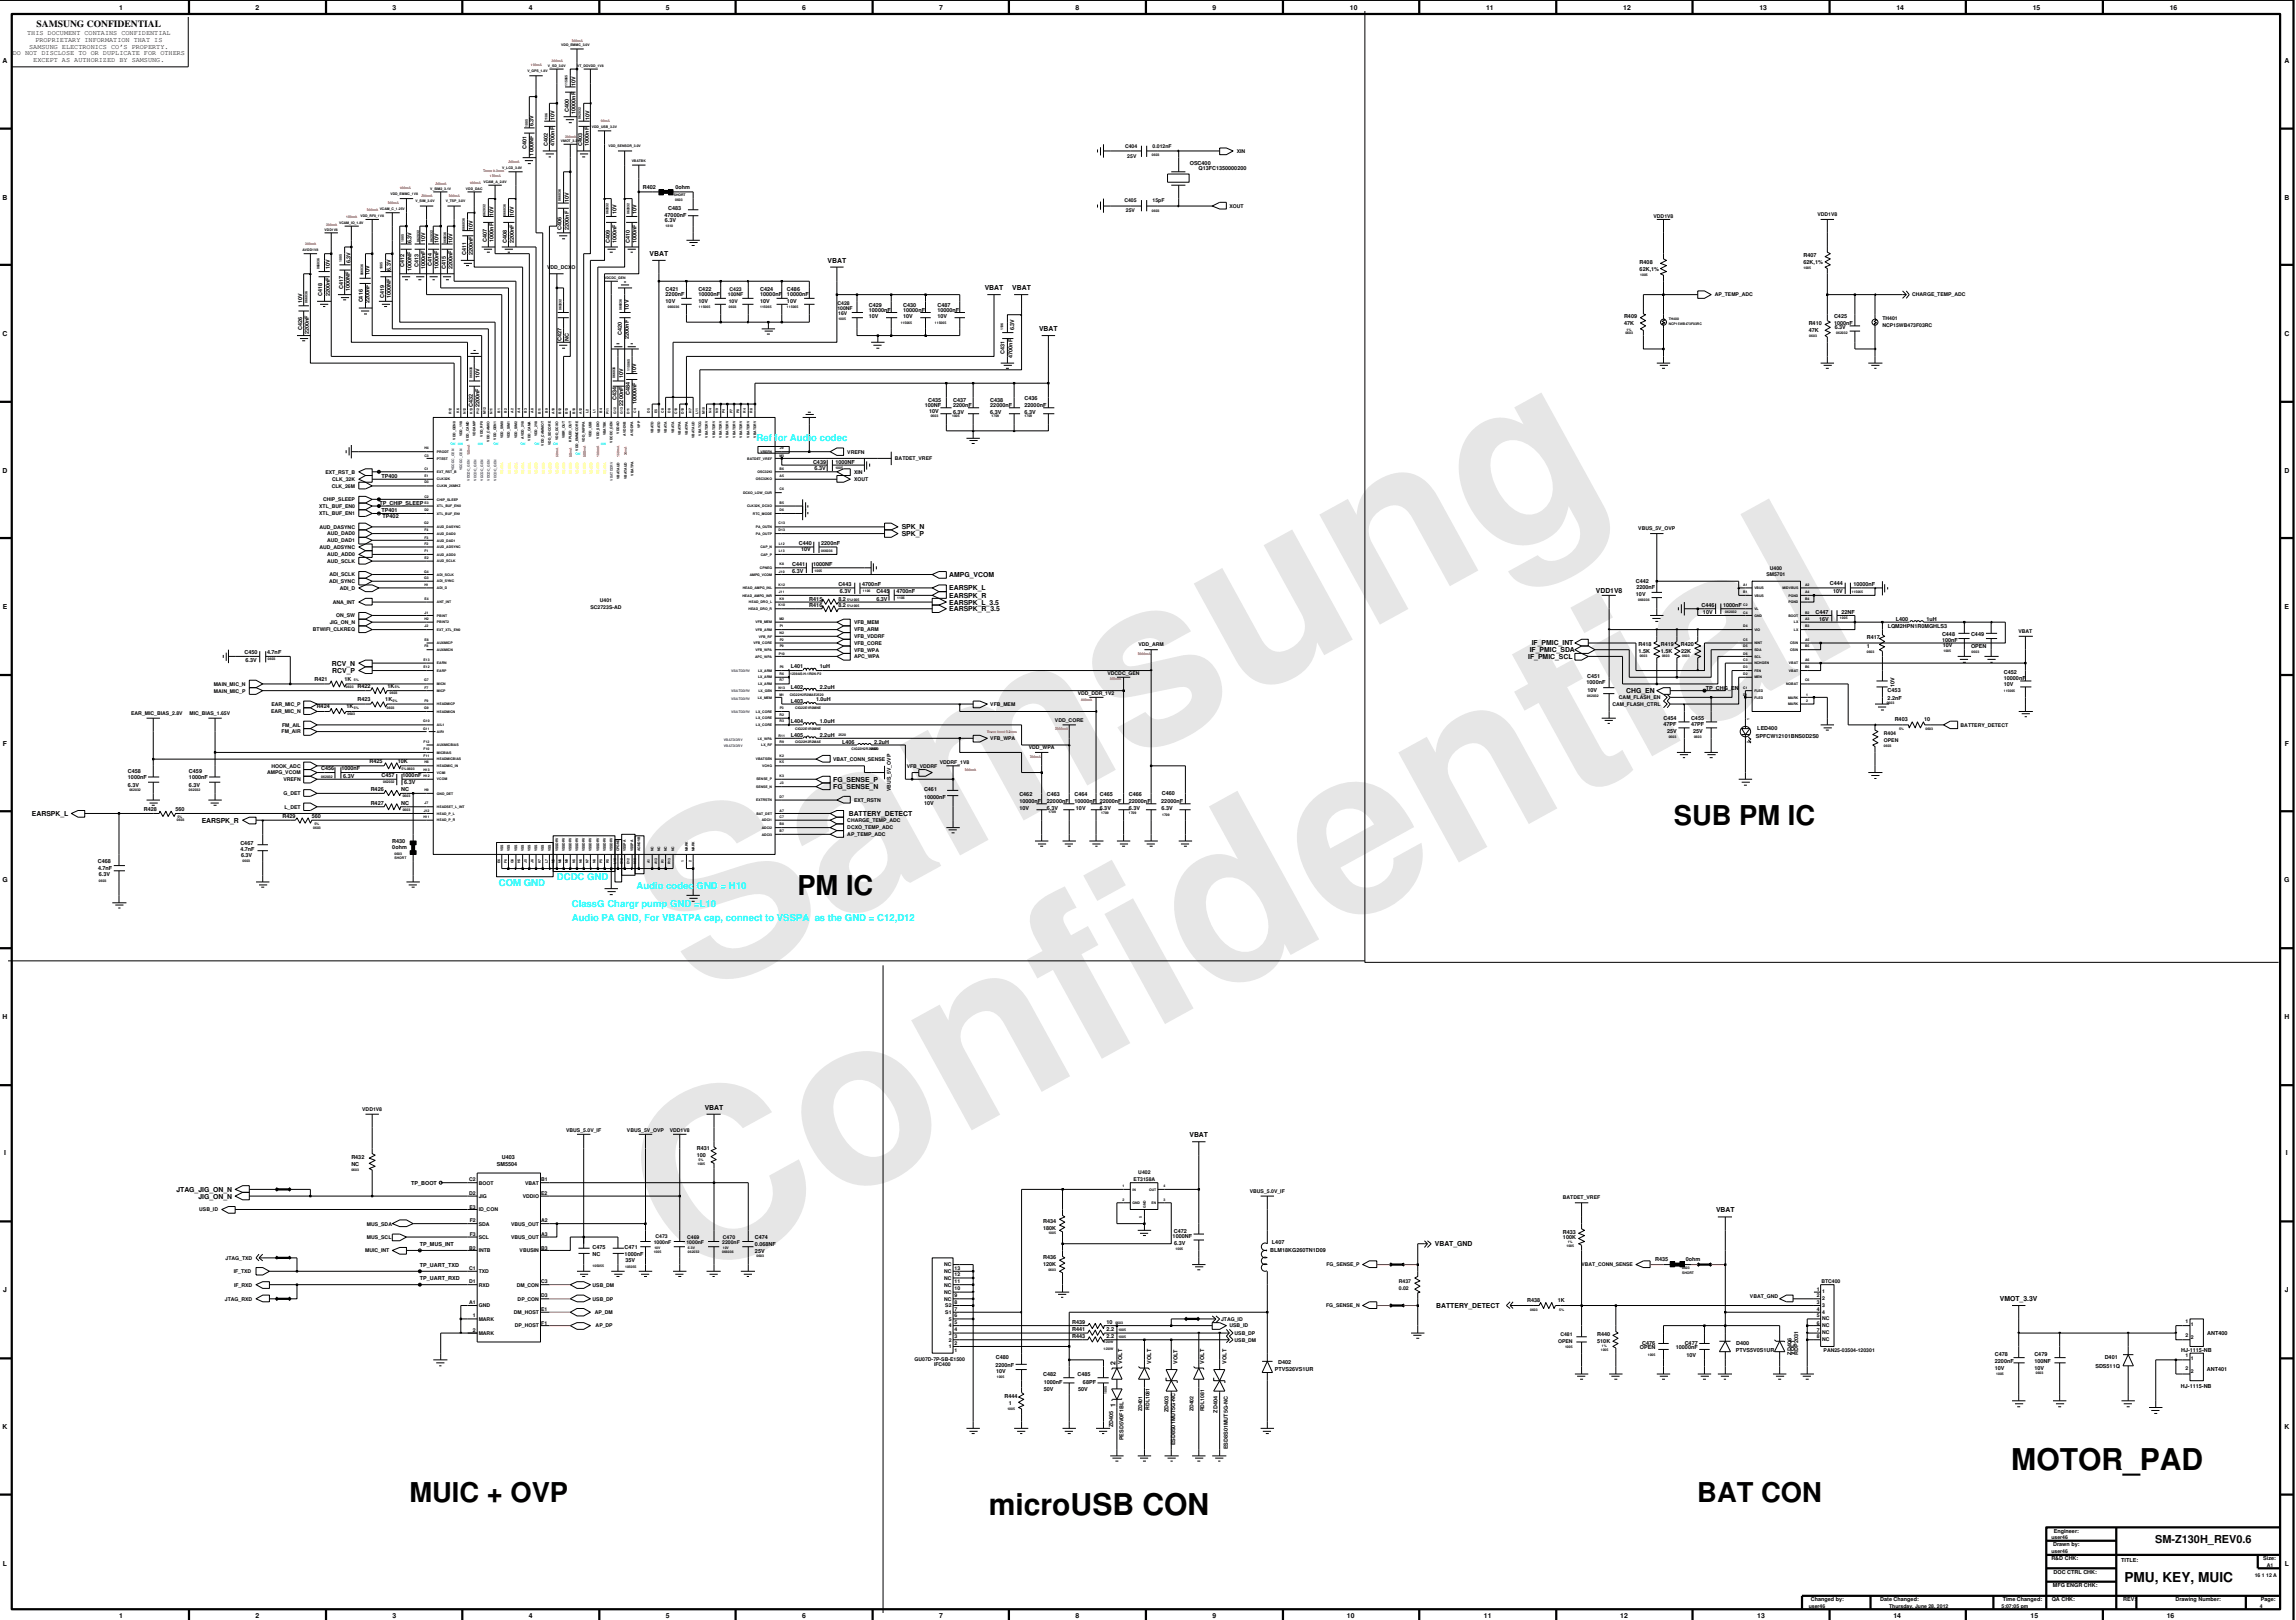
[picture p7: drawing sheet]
<svg xmlns="http://www.w3.org/2000/svg" width="261mm" height="184mm" viewBox="0 0 261 184" stroke-linecap="round" stroke-linejoin="round" font-family="sans-serif">
<defs><g id="words">
<g font-size="26.5" fill="#e6e6e6">
<text x="79.4" y="113.7" transform="rotate(-29 79.4 113.7)">Samsung</text>
<text x="78.1" y="146.4" transform="rotate(-29 78.1 146.4)">Confidential</text>
</g>
<g font-size="3.4">
<text x="228.7" y="167.2">MOTOR_PAD</text>
<text x="112.4" y="172.4">microUSB CON</text>
</g>
<g font-size="3.1">
<text x="190.3" y="93.9">SUB PM IC</text>
<text x="90.7" y="101.8">PM IC</text>
<text x="46.5" y="170.8">MUIC + OVP</text>
<text x="193" y="170.8">BAT CON</text>
</g>
<text font-size="1.6" x="241.5" y="179.9">PMU, KEY, MUIC</text>
<text font-size="1.2" x="245" y="175.5">SM-Z130H_REV0.6</text>
<text font-size="1.1" x="4.2" y="3.1">SAMSUNG CONFIDENTIAL</text>
<g font-size="1.1" fill="#0ff">
<text x="86" y="50.2">Ref for Audio codec</text>
<text x="56.7" y="100.7">COM GND</text>
<text x="63.3" y="100.1">DCDC GND</text>
<text x="72.4" y="101.1">Audio codec GND = H10</text>
<text x="65" y="104.8">Audio PA GND, For VBATPA cap, connect to VSSPA as the GND = C12,D12</text>
<text x="65" y="103.2">ClassG Chargr pump GND =L10</text>
</g>
<g font-size=".8">
<text x="3.1" y="4">THIS DOCUMENT CONTAINS CONFIDENTIAL</text>
<text x="3.3" y="5.5">SAMSUNG ELECTRONICS CO’S PROPERTY.</text>
<text x="4" y="4.8">PROPRIETARY INFORMATION THAT IS</text>
<text x="13.6" y="1.1">1</text>
<text x="29.1" y="1.1">2</text>
<text x="44.6" y="1.1">3</text>
<text x="60.1" y="1.1">4</text>
<text x="75.7" y="1.1">5</text>
<text x="91.2" y="1.1">6</text>
<text x="106.8" y="1.1">7</text>
<text x="122.3" y="1.1">8</text>
<text x="137.9" y="1.1">9</text>
<text x="153.5" y="1.1">10</text>
<text x="169" y="1.1">11</text>
<text x="184.5" y="1.1">12</text>
<text x="200" y="1.1">13</text>
<text x="215.6" y="1.1">14</text>
<text x="231.1" y="1.1">15</text>
<text x="246.7" y="1.1">16</text>
<text x=".3" y="7.1">A</text>
<text x="1.5" y="6.3">DO NOT DISCLOSE TO OR DUPLICATE FOR OTHERS</text>
<text x="3.8" y="7.1">EXCEPT AS AUTHORIZED BY SAMSUNG.</text>
<text x="259.7" y="7.1">A</text>
<text x=".3" y="22.7">B</text>
<text x="259.7" y="22.7">B</text>
<text x="73.9" y="29.1">VBAT</text>
<text x="94.1" y="29.9">VBAT</text>
<text x="112" y="33">VBAT</text>
<text x="115.1" y="33">VBAT</text>
<text x=".3" y="38.2">C</text>
<text x="118.1" y="37.7">VBAT</text>
<text x="259.7" y="38.2">C</text>
<text x=".3" y="53.8">D</text>
<text x="259.7" y="53.8">D</text>
<text x="102.5" y="60.2">SPK_N</text>
<text x="102.5" y="61">SPK_P</text>
<text x="107.9" y="65.6">AMPG_VCOM</text>
<text x=".3" y="69.3">E</text>
<text x="107.9" y="67.2">EARSPK_L</text>
<text x="107.9" y="68">EARSPK_R</text>
<text x="107.9" y="68.8">EARSPK_L_3.5</text>
<text x="107.9" y="69.5">EARSPK_R_3.5</text>
<text x="181.4" y="67.4">VDD1V8</text>
<text x="259.7" y="69.3">E</text>
<text x="37.7" y="75.7">RCV_N</text>
<text x="37.8" y="76.5">RCV_P</text>
<text x="173.7" y="74.9">IF_PMIC_SCL</text>
<text x="173.9" y="74.2">IF_PMIC_SDA</text>
<text x="174.1" y="73.4">IF_PMIC_INT</text>
<text x="184.9" y="78.8">CHG_EN</text>
<text x=".3" y="84.8">F</text>
<text x="94.7" y="88.9">FG_SENSE_P</text>
<text x="94.7" y="89.8">FG_SENSE_N</text>
<text x="259.8" y="84.8">F</text>
<text x="3.6" y="92.8">EARSPK_L</text>
<text x="22.9" y="93.6">EARSPK_R</text>
<text x="96.5" y="92.8">BATTERY_DETECT</text>
<text x=".3" y="100.3">G</text>
<text x="259.7" y="100.3">G</text>
<text x=".3" y="115.9">H</text>
<text x="259.7" y="115.9">H</text>
<text x=".5" y="131.4">I</text>
<text x="80.1" y="126.2">VBAT</text>
<text x="135.2" y="129.3">VBAT</text>
<text x="259.9" y="131.4">I</text>
<text x="20.1" y="135.6">JTAG_JIG_ON_N</text>
<text x="22.6" y="136.3">JIG_ON_N</text>
<text x="195.1" y="137.8">VBAT</text>
<text x="163.1" y="141.7">VBAT_GND</text>
<text x=".4" y="147">J</text>
<text x="163.3" y="148.8">BATTERY_DETECT</text>
<text x="227.4" y="148">VMOT_3.3V</text>
<text x="259.8" y="147">J</text>
<text x="126.8" y="155.3" transform="rotate(-90 126.8 155.3)">2</text>
<text x="126.8" y="160" transform="rotate(-90 126.8 160)">1</text>
<text x=".3" y="162.5">K</text>
<text x="259.7" y="162.5">K</text>
<text x=".3" y="178.1">L</text>
<text x="259.8" y="178.1">L</text>
<text x="13.6" y="184.1">1</text>
<text x="29.1" y="184.1">2</text>
<text x="44.6" y="184.1">3</text>
<text x="60.1" y="184.1">4</text>
<text x="75.7" y="184.1">5</text>
<text x="91.2" y="184.1">6</text>
<text x="106.8" y="184.1">7</text>
<text x="122.3" y="184.1">8</text>
<text x="137.9" y="184.1">9</text>
<text x="153.1" y="184.1">10</text>
<text x="168.7" y="184.1">11</text>
<text x="184.2" y="184.1">12</text>
<text x="199.8" y="184.1">13</text>
<text x="215.3" y="184.1">14</text>
<text x="230.9" y="184.1">15</text>
<text x="246.4" y="184.1">16</text>
</g>
<g font-size=".6">
<text x="65.4" y="9.8" transform="rotate(-90 65.4 9.8)">10V</text>
<text x="59.9" y="17" transform="rotate(-90 59.9 17)">C401</text>
<text x="60.6" y="17.7" transform="rotate(-90 60.6 17.7)">1000NF</text>
<text x="60.6" y="14.4" transform="rotate(-90 60.6 14.4)">6.3V</text>
<text x="62.3" y="16.6" transform="rotate(-90 62.3 16.6)">C402</text>
<text x="63.1" y="16.6" transform="rotate(-90 63.1 16.6)">4700nF</text>
<text x="63.1" y="13.7" transform="rotate(-90 63.1 13.7)">10V</text>
<text x="64.7" y="12.8" transform="rotate(-90 64.7 12.8)">C400</text>
<text x="65.4" y="12.9" transform="rotate(-90 65.4 12.9)">10000nF</text>
<text x="66.2" y="16.6" transform="rotate(-90 66.2 16.6)">C403</text>
<text x="67" y="16.6" transform="rotate(-90 67 16.6)">1000nF</text>
<text x="67" y="13.7" transform="rotate(-90 67 13.7)">10V</text>
<text x="127.9" y="16.8">C404</text>
<text x="128.2" y="17.9">25V</text>
<text x="131" y="16.8">0.012nF</text>
<text x="140.6" y="17.4">XIN</text>
<text x="64.7" y="23" transform="rotate(-90 64.7 23)">10V</text>
<text x="73.1" y="21.5">R402</text>
<text x="76" y="23.9">C483</text>
<text x="76.8" y="21.5">0ohm</text>
<text x="127.8" y="23">C405</text>
<text x="131" y="23">15pF</text>
<text x="135.3" y="18.8">OSC400</text>
<text x="136.3" y="19.3">Q13FC1350000200</text>
<text x="139.8" y="23.6">XOUT</text>
<text x="39.9" y="30" transform="rotate(-90 39.9 30)">6.3V</text>
<text x="46.8" y="27.7" transform="rotate(-90 46.8 27.7)">6.3V</text>
<text x="48.3" y="27.5" transform="rotate(-90 48.3 27.5)">10V</text>
<text x="49.9" y="27.7" transform="rotate(-90 49.9 27.7)">10V</text>
<text x="51.5" y="27.7" transform="rotate(-90 51.5 27.7)">10V</text>
<text x="53" y="29" transform="rotate(-90 53 29)">C411</text>
<text x="53.7" y="29" transform="rotate(-90 53.7 29)">2200nF</text>
<text x="53.7" y="26.1" transform="rotate(-90 53.7 26.1)">10V</text>
<text x="55.4" y="27.5" transform="rotate(-90 55.4 27.5)">C407</text>
<text x="56.1" y="27.5" transform="rotate(-90 56.1 27.5)">1000nF</text>
<text x="56.1" y="24.5" transform="rotate(-90 56.1 24.5)">10V</text>
<text x="57.6" y="27.7" transform="rotate(-90 57.6 27.7)">C408</text>
<text x="58.4" y="27.7" transform="rotate(-90 58.4 27.7)">2200nF</text>
<text x="58.4" y="24.5" transform="rotate(-90 58.4 24.5)">10V</text>
<text x="63.8" y="26.1" transform="rotate(-90 63.8 26.1)">C406</text>
<text x="64.7" y="26.1" transform="rotate(-90 64.7 26.1)">2200nF</text>
<text x="69.3" y="27.7" transform="rotate(-90 69.3 27.7)">C409</text>
<text x="70.1" y="27.7" transform="rotate(-90 70.1 27.7)">1000nF</text>
<text x="70.1" y="24.4" transform="rotate(-90 70.1 24.4)">10V</text>
<text x="71.6" y="27.7" transform="rotate(-90 71.6 27.7)">C410</text>
<text x="72.4" y="27.7" transform="rotate(-90 72.4 27.7)">1000nF</text>
<text x="72.4" y="24.4" transform="rotate(-90 72.4 24.4)">10V</text>
<text x="75.6" y="24.7">47000nF</text>
<text x="75.6" y="25.2">6.3V</text>
<text x="128" y="24.1">25V</text>
<text x="188" y="24.7">VDD1V8</text>
<text x="205" y="29.2">R407</text>
<text x="206.6" y="24.6">VDD1V8</text>
<text x="34.4" y="34.4" transform="rotate(-90 34.4 34.4)">10V</text>
<text x="36.6" y="33.7" transform="rotate(-90 36.6 33.7)">C418</text>
<text x="37.5" y="33.7" transform="rotate(-90 37.5 33.7)">2200nF</text>
<text x="37.5" y="30.6" transform="rotate(-90 37.5 30.6)">10V</text>
<text x="39" y="32.9" transform="rotate(-90 39 32.9)">C417</text>
<text x="39.8" y="33.1" transform="rotate(-90 39.8 33.1)">1000NF</text>
<text x="41.3" y="34.4" transform="rotate(-90 41.3 34.4)">C416</text>
<text x="42" y="34.5" transform="rotate(-90 42 34.5)">2200nF</text>
<text x="42" y="31.3" transform="rotate(-90 42 31.3)">10V</text>
<text x="43.7" y="33.9" transform="rotate(-90 43.7 33.9)">C419</text>
<text x="44.4" y="30.8" transform="rotate(-90 44.4 30.8)">6.3V</text>
<text x="44.4" y="33.9" transform="rotate(-90 44.4 33.9)">1000NF</text>
<text x="46" y="30.4" transform="rotate(-90 46 30.4)">C412</text>
<text x="46.8" y="30.8" transform="rotate(-90 46.8 30.8)">1000NF</text>
<text x="47.6" y="30.4" transform="rotate(-90 47.6 30.4)">C413</text>
<text x="48.3" y="30.6" transform="rotate(-90 48.3 30.6)">1000nF</text>
<text x="49.1" y="30.2" transform="rotate(-90 49.1 30.2)">C414</text>
<text x="49.9" y="30.6" transform="rotate(-90 49.9 30.6)">1000nF</text>
<text x="50.7" y="30.6" transform="rotate(-90 50.7 30.6)">C415</text>
<text x="51.5" y="30.6" transform="rotate(-90 51.5 30.6)">2200nF</text>
<text x="62.2" y="30.6">VDD_DCXO</text>
<text x="71.5" y="35.2" transform="rotate(-90 71.5 35.2)">10V</text>
<text x="75.7" y="34.4">10V</text>
<text x="75.7" y="33.7">2200nF</text>
<text x="75.7" y="33.1">C421</text>
<text x="79.4" y="34.4">10V</text>
<text x="79.4" y="33.1">C422</text>
<text x="79.4" y="33.7">10000nF</text>
<text x="82.8" y="33.7">100NF</text>
<text x="82.9" y="34.5">10V</text>
<text x="82.9" y="33.1">C423</text>
<text x="86.4" y="34.4">10V</text>
<text x="86.4" y="33.7">10000nF</text>
<text x="86.4" y="33.1">C424</text>
<text x="89.5" y="34.4">10V</text>
<text x="89.5" y="33.1">C486</text>
<text x="89.5" y="33.7">10000nF</text>
<text x="95.2" y="35.2">100NF</text>
<text x="95.2" y="34.7">C428</text>
<text x="95.3" y="35.8">16V</text>
<text x="98.8" y="35.5">10000nF</text>
<text x="98.8" y="34.9">C429</text>
<text x="102.7" y="35.5">10000nF</text>
<text x="102.7" y="34.9">C430</text>
<text x="106.6" y="35.5">10000nF</text>
<text x="106.6" y="34.9">C487</text>
<text x="186.4" y="30">R408</text>
<text x="186.4" y="30.8">62K,1%</text>
<text x="195" y="33.7">AP_TEMP_ADC</text>
<text x="205" y="30">62K,1%</text>
<text x="217.4" y="33.7">CHARGE_TEMP_ADC</text>
<text x="34.4" y="37.6" transform="rotate(-90 34.4 37.6)">C426</text>
<text x="35.1" y="38" transform="rotate(-90 35.1 38)">2200nF</text>
<text x="63.8" y="38.8" transform="rotate(-90 63.8 38.8)">C427</text>
<text x="64.7" y="38.8" transform="rotate(-90 64.7 38.8)">NC</text>
<text x="70.7" y="38.1" transform="rotate(-90 70.7 38.1)">C420</text>
<text x="71.5" y="38.5" transform="rotate(-90 71.5 38.5)">2200nF</text>
<text x="98.8" y="36.2">10V</text>
<text x="102.7" y="36.2">10V</text>
<text x="106.6" y="36.2">10V</text>
<text x="114.2" y="40.3" transform="rotate(-90 114.2 40.3)">C431</text>
<text x="115.1" y="40.7" transform="rotate(-90 115.1 40.7)">4700nF</text>
<text x="115.3" y="37.6" transform="rotate(-90 115.3 37.6)">6.3V</text>
<text x="184.6" y="36.2">R409</text>
<text x="184.6" y="37">47K</text>
<text x="205.6" y="37.7">47K</text>
<text x="205.6" y="37">R410</text>
<text x="208.5" y="37">1000nF</text>
<text x="208.5" y="36.2">C425</text>
<text x="208.6" y="37.4">6.3V</text>
<text x="214" y="36.4">TH401</text>
<text x="214" y="37.2">NCP15WB473F03RC</text>
<text x="53.7" y="46.3" transform="rotate(-90 53.7 46.3)">C432</text>
<text x="54.5" y="46.3" transform="rotate(-90 54.5 46.3)">2200nF</text>
<text x="54.5" y="43" transform="rotate(-90 54.5 43)">10V</text>
<text x="70.1" y="45.5" transform="rotate(-90 70.1 45.5)">C434</text>
<text x="70.8" y="46.1" transform="rotate(-90 70.8 46.1)">2200nF</text>
<text x="70.8" y="43" transform="rotate(-90 70.8 43)">10V</text>
<text x="71.6" y="44.9" transform="rotate(-90 71.6 44.9)">C484</text>
<text x="72.3" y="42.4" transform="rotate(-90 72.3 42.4)">10V</text>
<text x="72.4" y="46" transform="rotate(-90 72.4 46)">10000nF</text>
<text x="105.1" y="46.3">100NF</text>
<text x="105.5" y="45.7">C435</text>
<text x="105.6" y="47">10V</text>
<text x="108.4" y="46.3">2200nF</text>
<text x="108.4" y="45.7">C437</text>
<text x="108.4" y="47.1">6.3V</text>
<text x="112.6" y="47.1">6.3V</text>
<text x="112.6" y="45.7">C438</text>
<text x="112.6" y="46.3">22000nF</text>
<text x="116.5" y="47.1">6.3V</text>
<text x="116.5" y="46.3">22000nF</text>
<text x="116.5" y="45.5">C436</text>
<text x="37" y="53.9">EXT_RST_B</text>
<text x="92.4" y="52.7">C439</text>
<text x="92.6" y="53.5">6.3V</text>
<text x="95" y="52.7">1000NF</text>
<text x="96.3" y="51.6">VREFN</text>
<text x="97.1" y="53.9">XIN</text>
<text x="101.7" y="52.3">BATDET_VREF</text>
<text x="36.3" y="57.8">XTL_BUF_EN0</text>
<text x="36.3" y="58.6">XTL_BUF_EN1</text>
<text x="36.7" y="57">CHIP_SLEEP</text>
<text x="37.7" y="55.5">CLK_26M</text>
<text x="37.8" y="54.7">CLK_32K</text>
<text x="43.2" y="57.4">TP_CHIP_SLEEP</text>
<text x="43.4" y="58.2">TP401</text>
<text x="43.4" y="54.3">TP400</text>
<text x="43.5" y="59">TP402</text>
<text x="97.1" y="54.7">XOUT</text>
<text x="36.3" y="60.1">AUD_DASYNC</text>
<text x="36.3" y="62.4">AUD_ADSYNC</text>
<text x="37.2" y="63.3">AUD_ADD0</text>
<text x="37.2" y="60.9">AUD_DAD0</text>
<text x="37.2" y="61.7">AUD_DAD1</text>
<text x="37.2" y="64">AUD_SCLK</text>
<text x="37.5" y="65.6">ADI_SCLK</text>
<text x="90.1" y="64.4">C441</text>
<text x="90.1" y="65.2">6.3V</text>
<text x="90.8" y="62">C440</text>
<text x="91.1" y="62.7">10V</text>
<text x="92.4" y="64.4">1000NF</text>
<text x="93.4" y="62">2200nF</text>
<text x="186.3" y="60.3">VBUS_5V_OVP</text>
<text x="200.8" y="65.6">SM5701</text>
<text x="201.2" y="64.8">U400</text>
<text x="35.6" y="71.8">BTWIFI_CLKREQ</text>
<text x="37.4" y="66.3">ADI_SYNC</text>
<text x="37.5" y="71">JIG_ON_N</text>
<text x="37.8" y="68.7">ANA_INT</text>
<text x="38.2" y="70.2">ON_SW</text>
<text x="38.6" y="67.1">ADI_D</text>
<text x="67.1" y="69.3">SC2723S-AD</text>
<text x="68.2" y="68.5">U401</text>
<text x="92" y="69.1">R416</text>
<text x="92" y="68.3">R415</text>
<text x="95.3" y="68.3">8.2</text>
<text x="95.3" y="69.1">8.2</text>
<text x="95.3" y="66.7">C443</text>
<text x="95.5" y="67.5">6.3V</text>
<text x="97.1" y="71.8">VFB_ARM</text>
<text x="97.1" y="71">VFB_MEM</text>
<text x="98" y="66.7">4700nF</text>
<text x="99.6" y="67.5">C445</text>
<text x="99.6" y="68.3">6.3V</text>
<text x="101.9" y="67.5">4700nF</text>
<text x="186" y="66.4">C442</text>
<text x="186" y="67.8">10V</text>
<text x="186.1" y="67">2200nF</text>
<text x="193.4" y="69.1">C446</text>
<text x="193.6" y="69.8">10V</text>
<text x="195.9" y="69.1">1000nF</text>
<text x="206.4" y="69.8">C447</text>
<text x="206.8" y="70.6">16V</text>
<text x="208" y="66.6">C444</text>
<text x="208.4" y="67.5">10V</text>
<text x="209.4" y="69.8">22NF</text>
<text x="210.7" y="66.7">10000nF</text>
<text x="214.6" y="71.4">LQM2HPN1R0MGHLS3</text>
<text x="215.5" y="70.6">L400</text>
<text x="219" y="70.6">1uH</text>
<text x="229.5" y="72">VBAT</text>
<text x="27.8" y="74.4">C450</text>
<text x="27.9" y="75.3">6.3V</text>
<text x="30.4" y="74.4">4.7nF</text>
<text x="35.8" y="77.5">R421</text>
<text x="39.2" y="77.5">1K</text>
<text x="89.9" y="76">L401</text>
<text x="93.2" y="76">1uH</text>
<text x="97.1" y="73.3">VFB_CORE</text>
<text x="97.1" y="74.9">APC_WPA</text>
<text x="97.1" y="74.1">VFB_WPA</text>
<text x="97.1" y="72.6">VFB_VDDRF</text>
<text x="125.9" y="76.7">VDCDC_GEN</text>
<text x="129.4" y="73.5">VDD_ARM</text>
<text x="180.4" y="77.8">1000nF</text>
<text x="180.4" y="77.1">C451</text>
<text x="186.3" y="73.5">R418</text>
<text x="186.3" y="74.2">1.5K</text>
<text x="188.8" y="73.5">R419</text>
<text x="188.8" y="74.2">1.5K</text>
<text x="191.1" y="73.5">R420</text>
<text x="191.1" y="74.2">22K</text>
<text x="212.2" y="72.7">R417</text>
<text x="212.2" y="73.7">1</text>
<text x="220.8" y="73">100nF</text>
<text x="220.8" y="72.4">C448</text>
<text x="220.9" y="73.6">10V</text>
<text x="224.1" y="73.7">OPEN</text>
<text x="224.1" y="72.4">C449</text>
<text x="227.8" y="77.4">10000nF</text>
<text x="227.8" y="76.6">C452</text>
<text x="14.9" y="81.3">EAR_MIC_BIAS_2.8V</text>
<text x="21.5" y="81.3">MIC_BIAS_1.65V</text>
<text x="24.3" y="78">MAIN_MIC_N</text>
<text x="24.3" y="78.8">MAIN_MIC_P</text>
<text x="30.8" y="81.1">EAR_MIC_N</text>
<text x="30.9" y="80.3">EAR_MIC_P</text>
<text x="32" y="83.4">FM_AIR</text>
<text x="32.1" y="82.7">FM_AIL</text>
<text x="36" y="80.5">R424</text>
<text x="39.4" y="80.5">1K</text>
<text x="40.7" y="79.8">R423</text>
<text x="40.7" y="78.2">R422</text>
<text x="43.8" y="79.8">1K</text>
<text x="44.1" y="78.2">1K</text>
<text x="89.9" y="79.9">L403</text>
<text x="89.9" y="82.3">L404</text>
<text x="89.9" y="83.8">L405</text>
<text x="89.9" y="78.4">L402</text>
<text x="92.8" y="79.7">1.0uH</text>
<text x="93.2" y="83.8">2.2uH</text>
<text x="93.2" y="78.4">2.2uH</text>
<text x="93.2" y="82.3">1.0uH</text>
<text x="112.6" y="80.3">VFB_MEM</text>
<text x="119.9" y="82.1">VDD_CORE</text>
<text x="122.5" y="79.1">VDD_DDR_1V2</text>
<text x="180.5" y="78.7">10V</text>
<text x="183.3" y="80.3">CAM_FLASH_CTRL</text>
<text x="184.1" y="79.5">CAM_FLASH_EN</text>
<text x="189.1" y="82.6">47PF</text>
<text x="189.1" y="81.9">C454</text>
<text x="189.6" y="83.4">25V</text>
<text x="192.3" y="81.9">C455</text>
<text x="192.3" y="82.6">47PF</text>
<text x="192.5" y="83.3">25V</text>
<text x="194" y="78.4">TP_CHG_EN</text>
<text x="199.6" y="84">SPFCW12101BNS0D2S0</text>
<text x="199.8" y="83">LED400</text>
<text x="214.2" y="83.6">R404</text>
<text x="214.6" y="79.6">2.2nF</text>
<text x="214.6" y="78.7">C453</text>
<text x="215.4" y="78.1" transform="rotate(-90 215.4 78.1)">10V</text>
<text x="215.4" y="82">R403</text>
<text x="218.7" y="82">10</text>
<text x="222.9" y="82.7">BATTERY_DETECT</text>
<text x="227.8" y="78.1">10V</text>
<text x="14.5" y="89.5">6.3V</text>
<text x="14.5" y="87.9">C458</text>
<text x="14.5" y="88.6">1000nF</text>
<text x="21.5" y="87.9">C459</text>
<text x="21.5" y="88.6">1000nF</text>
<text x="21.5" y="89.5">6.3V</text>
<text x="30.4" y="88.1">AMPG_VCOM</text>
<text x="30.9" y="87.3">HOOK_ADC</text>
<text x="32.2" y="88.8">VREFN</text>
<text x="36.5" y="87.6">C456</text>
<text x="38.8" y="87.6">1000nF</text>
<text x="39" y="88.5">6.3V</text>
<text x="42" y="86.8">R425</text>
<text x="42.1" y="90">R426</text>
<text x="43.4" y="88.3">C457</text>
<text x="45.2" y="86.8">10K</text>
<text x="45.6" y="90">NC</text>
<text x="45.8" y="88.3">1000nF</text>
<text x="46" y="89.2">6.3V</text>
<text x="94.7" y="86.6">VBAT_CONN_SENSE</text>
<text x="95.7" y="84.6">L406</text>
<text x="99.4" y="84.6">2.2uH</text>
<text x="101.3" y="90" transform="rotate(-90 101.3 90)">VBUS_5V_OVP</text>
<text x="103.1" y="87.3">VFB_VDDRF</text>
<text x="105.1" y="90">C461</text>
<text x="106.8" y="86.9">VDDRF_1V8</text>
<text x="112.6" y="84.2">VFB_WPA</text>
<text x="117" y="85.2">VDD_WPA</text>
<text x="214.2" y="84.4">OPEN</text>
<text x="16.4" y="92.2">R428</text>
<text x="19.9" y="92.2">560</text>
<text x="32.1" y="93">R429</text>
<text x="32.2" y="90.4">G_DET</text>
<text x="32.3" y="92">L_DET</text>
<text x="35.4" y="93">560</text>
<text x="42.1" y="91.6">R427</text>
<text x="44.6" y="95.8">R430</text>
<text x="45.6" y="91.6">NC</text>
<text x="96.3" y="94.3">DCXO_TEMP_ADC</text>
<text x="96.3" y="93.5">CHARGE_TEMP_ADC</text>
<text x="96.3" y="95.1">AP_TEMP_ADC</text>
<text x="97.1" y="91.2">EXT_RSTN</text>
<text x="105.1" y="90.8">10000nF</text>
<text x="105.1" y="91.6">10V</text>
<text x="115.9" y="92.2">10V</text>
<text x="115.9" y="90.6">C462</text>
<text x="115.9" y="91.3">10000nF</text>
<text x="119" y="90.6">C463</text>
<text x="119" y="92.2">6.3V</text>
<text x="119" y="91.3">22000nF</text>
<text x="122.2" y="90.6">C464</text>
<text x="122.2" y="91.3">10000nF 22000nF</text>
<text x="122.3" y="92.2">10V</text>
<text x="125" y="92.2">6.3V</text>
<text x="125" y="90.6">C465</text>
<text x="128.3" y="90.6">C466</text>
<text x="128.3" y="91.3">22000nF</text>
<text x="128.3" y="92.2">6.3V</text>
<text x="132" y="91.3">22000nF</text>
<text x="132.1" y="92.1">6.3V</text>
<text x="132.1" y="90.4">C460</text>
<text x="11.1" y="98.2">C468</text>
<text x="11.1" y="99">4.7nF</text>
<text x="11.2" y="99.6">6.3V</text>
<text x="27.3" y="96.1">C467</text>
<text x="27.3" y="96.8">4.7nF</text>
<text x="27.4" y="97.5">6.3V</text>
<text x="44.6" y="96.6">0ohm</text>
<text x="39.9" y="131.8">R432</text>
<text x="41.2" y="126.3">VDD1V8</text>
<text x="57.1" y="131.8">U403</text>
<text x="64.4" y="128.7">VBUS_5.0V_IF</text>
<text x="71.3" y="128.8">VBUS_5V_OVP</text>
<text x="76.1" y="128.7">VDD1V8</text>
<text x="79.2" y="130.8">R431</text>
<text x="79.2" y="131.6">100</text>
<text x="22.7" y="137.8">USB_ID</text>
<text x="39.9" y="132.6">NC</text>
<text x="46.7" y="134.7">TP_BOOT</text>
<text x="53.3" y="134.3">C2</text>
<text x="53.3" y="135.9">D2</text>
<text x="53.4" y="137.5">E3</text>
<text x="54.4" y="134.7">BOOT</text>
<text x="54.4" y="137.8">ID_CON</text>
<text x="54.4" y="136.3">JIG</text>
<text x="56.5" y="132.6">SM5504</text>
<text x="59.4" y="136.3">VDDIO</text>
<text x="59.7" y="134.7">VBAT</text>
<text x="61.5" y="134.3">B1</text>
<text x="61.5" y="135.9">E2</text>
<text x="128.9" y="134.3">ET3158A</text>
<text x="129.4" y="133.5">U402</text>
<text x="142.1" y="135.7">VBUS_5.0V_IF</text>
<text x="177.7" y="136.4">BATDET_VREF</text>
<text x="25.6" y="143.3">JTAG_TXD</text>
<text x="41.5" y="142.4">MUIC_INT</text>
<text x="41.7" y="139.4">MUS_SDA</text>
<text x="41.7" y="140.9">MUS_SCL</text>
<text x="47.7" y="141.7">TP_MUS_INT</text>
<text x="53.3" y="142.1">B2</text>
<text x="53.4" y="139">F2</text>
<text x="53.4" y="140.5">F3</text>
<text x="54.4" y="139.4">SDA</text>
<text x="54.4" y="140.9">SCL</text>
<text x="54.4" y="142.4">INTB</text>
<text x="58.1" y="139.4">VBUS_OUT</text>
<text x="58.1" y="140.9">VBUS_OUT</text>
<text x="59.1" y="142.4">VBUSIN</text>
<text x="61.5" y="142.1">B3</text>
<text x="61.5" y="139">A2</text>
<text x="61.5" y="140.5">A3</text>
<text x="67.4" y="142.1">C475</text>
<text x="67.4" y="142.8">NC</text>
<text x="71" y="142.1">C471</text>
<text x="71" y="142.8">1000nF</text>
<text x="71.1" y="143.5">35V</text>
<text x="74.3" y="141.5">1000nF</text>
<text x="74.5" y="140.8">C473</text>
<text x="78" y="141.5">1000nF</text>
<text x="78.1" y="140.9">C469</text>
<text x="82.1" y="141.5">2200nF</text>
<text x="82.2" y="140.9">C470</text>
<text x="85.8" y="140.9">C474</text>
<text x="85.8" y="141.7">0.068NF</text>
<text x="85.8" y="142.5">25V</text>
<text x="118.6" y="143.2">R436</text>
<text x="118.6" y="139.9">180K</text>
<text x="118.6" y="139.1">R434</text>
<text x="133.3" y="140.8">1000NF</text>
<text x="133.5" y="140.2">C472</text>
<text x="133.5" y="141.6">6.3V</text>
<text x="144.4" y="142.5">BLM18KG260TN1D09</text>
<text x="144.6" y="141.5">L407</text>
<text x="177.7" y="140.9">100K</text>
<text x="177.7" y="140.4">R433</text>
<text x="188.2" y="143.4">R435</text>
<text x="191.7" y="143.4">0ohm</text>
<text x="25.6" y="147.9">JTAG_RXD</text>
<text x="26.6" y="144.8">IF_TXD</text>
<text x="26.6" y="146.3">IF_RXD</text>
<text x="47.7" y="145.6">TP_UART_RXD</text>
<text x="47.7" y="144.1">TP_UART_TXD</text>
<text x="53.3" y="144.4">C1</text>
<text x="53.3" y="148.3">A1</text>
<text x="53.3" y="145.9">D1</text>
<text x="53.8" y="149.8">1</text>
<text x="54.4" y="144.8">TXD</text>
<text x="54.4" y="148.7">GND</text>
<text x="54.4" y="146.3">RXD</text>
<text x="58.4" y="149.5">DM_HOST</text>
<text x="58.8" y="146.3">DM_CON</text>
<text x="58.9" y="147.9">DP_CON</text>
<text x="61.5" y="145.9">C3</text>
<text x="61.5" y="147.6">D3</text>
<text x="61.5" y="149.1">E1</text>
<text x="67.4" y="146.3">USB_DM</text>
<text x="67.4" y="147.9">USB_DP</text>
<text x="67.6" y="149.5">AP_DM</text>
<text x="107.3" y="144">NC</text>
<text x="107.3" y="147.9">NC</text>
<text x="107.3" y="147.2">NC</text>
<text x="107.3" y="146.3">NC</text>
<text x="107.3" y="145.6">NC</text>
<text x="107.3" y="144.8">NC</text>
<text x="107.5" y="149.5">S1</text>
<text x="107.5" y="148.7">S2</text>
<text x="108.5" y="144.4">13</text>
<text x="108.5" y="149.8">6</text>
<text x="108.5" y="149.1">7</text>
<text x="108.5" y="148.3">8</text>
<text x="108.5" y="147.5">9</text>
<text x="108.5" y="146.7">10</text>
<text x="108.5" y="145.9">11</text>
<text x="108.5" y="145.2">12</text>
<text x="118.6" y="144">120K</text>
<text x="150.8" y="148.7">FG_SENSE_N</text>
<text x="150.8" y="144">FG_SENSE_P</text>
<text x="159" y="145.9">R437</text>
<text x="159" y="146.7">0.02</text>
<text x="173.6" y="148.1">R438</text>
<text x="177.1" y="148.1">1K</text>
<text x="179.8" y="144">VBAT_CONN_SENSE</text>
<text x="199" y="147.7">VBAT_GND</text>
<text x="206.6" y="146.8">1</text>
<text x="206.6" y="147.6">2</text>
<text x="206.6" y="148.3">3</text>
<text x="206.6" y="149.1">4</text>
<text x="206.6" y="149.8">5</text>
<text x="207.1" y="145.9">BTC400</text>
<text x="207.2" y="147">1</text>
<text x="207.2" y="147.9">2</text>
<text x="207.2" y="148.7">3</text>
<text x="207.2" y="149.4">4</text>
<text x="53.8" y="151.5">2</text>
<text x="54.4" y="150.2">MARK</text>
<text x="54.4" y="151.8">MARK</text>
<text x="58.5" y="151">DP_HOST</text>
<text x="61.5" y="150.7">F1</text>
<text x="67.7" y="151">AP_DP</text>
<text x="104" y="154.8">GU07D-7P-SB-E1500</text>
<text x="106.2" y="155.3">IFC400</text>
<text x="107.9" y="151.8">3</text>
<text x="107.9" y="151">4</text>
<text x="107.9" y="150.2">5</text>
<text x="107.9" y="153.4">1</text>
<text x="107.9" y="152.6">2</text>
<text x="108.5" y="152.1">3</text>
<text x="108.5" y="151.4">4</text>
<text x="108.5" y="150.6">5</text>
<text x="108.5" y="153.7">1</text>
<text x="108.5" y="153">2</text>
<text x="113.2" y="155.4">2200nF</text>
<text x="113.2" y="154.5">C480</text>
<text x="121.9" y="151.4">R441</text>
<text x="121.9" y="150.6">R439</text>
<text x="121.9" y="152.1">R443</text>
<text x="125.8" y="151.4">2.2</text>
<text x="125.8" y="152.1">2.2</text>
<text x="125.8" y="150.6">10</text>
<text x="127.6" y="155.1" transform="rotate(-90 127.6 155.1)">VOLT</text>
<text x="130.9" y="155.1" transform="rotate(-90 130.9 155.1)">VOLT</text>
<text x="133.9" y="155.1" transform="rotate(-90 133.9 155.1)">VOLT</text>
<text x="136.9" y="155.1" transform="rotate(-90 136.9 155.1)">VOLT</text>
<text x="138.8" y="150.2">JTAG_ID</text>
<text x="139.4" y="155.1" transform="rotate(-90 139.4 155.1)">VOLT</text>
<text x="139.8" y="151">USB_ID</text>
<text x="140.4" y="152.6">USB_DM</text>
<text x="140.4" y="151.8">USB_DP</text>
<text x="144.9" y="155.9">PTVS26VS1UR</text>
<text x="145.3" y="155.1">D402</text>
<text x="177.1" y="152.7">OPEN</text>
<text x="177.4" y="152">C481</text>
<text x="181.6" y="152">R440</text>
<text x="181.6" y="152.7">510K</text>
<text x="186.4" y="153.5">OPEN</text>
<text x="186.7" y="153">C476</text>
<text x="190.5" y="153.5">10000nF</text>
<text x="191.5" y="153">C477</text>
<text x="191.7" y="154.3">10V</text>
<text x="197.4" y="153.7">PTVS5V0S1UR</text>
<text x="197.4" y="153">D400</text>
<text x="203.7" y="154.1" transform="rotate(-90 203.7 154.1)">ZD406</text>
<text x="204" y="154.1" transform="rotate(-90 204 154.1)">VOLT</text>
<text x="204.5" y="154.1" transform="rotate(-90 204.5 154.1)">RDP2031</text>
<text x="206.6" y="150.7">6</text>
<text x="206.6" y="151.5">7</text>
<text x="206.6" y="152.2">8</text>
<text x="207.2" y="150.2">NC</text>
<text x="207.2" y="150.9">NC</text>
<text x="207.2" y="151.7">NC</text>
<text x="207.2" y="152.6">NC</text>
<text x="207.3" y="153.7">PAN25-03504-120301</text>
<text x="226.8" y="155">2200nF</text>
<text x="226.8" y="154.2">C478</text>
<text x="226.8" y="155.9">10V</text>
<text x="231.3" y="154.2">C479</text>
<text x="231.3" y="155">100NF</text>
<text x="231.3" y="155.9">10V</text>
<text x="238.2" y="155.6">SDS511Q</text>
<text x="239.3" y="154.5">D401</text>
<text x="248" y="153.7">HJ-1115-NB</text>
<text x="248.5" y="154.3">1</text>
<text x="248.5" y="155.9">2</text>
<text x="248.5" y="152">2</text>
<text x="248.5" y="150.4">1</text>
<text x="249.1" y="154.7">1</text>
<text x="249.1" y="152.3">2</text>
<text x="249.1" y="150.8">1</text>
<text x="250.9" y="155.9">ANT401</text>
<text x="250.9" y="151.8">ANT400</text>
<text x="113.3" y="156.1">10V</text>
<text x="114.2" y="159">R444</text>
<text x="114.7" y="159.7">1</text>
<text x="118.6" y="156.5">C482</text>
<text x="118.7" y="157.4">1000nF</text>
<text x="118.7" y="158.2">50V</text>
<text x="122.5" y="156.5">C485</text>
<text x="122.6" y="158.2">50V</text>
<text x="123.1" y="157.4">68PF</text>
<text x="129.9" y="160.5" transform="rotate(-90 129.9 160.5)">ZD401</text>
<text x="130.7" y="160.3" transform="rotate(-90 130.7 160.3)">RDL1081</text>
<text x="132.9" y="160.6" transform="rotate(-90 132.9 160.6)">ZD403</text>
<text x="135.7" y="160.5" transform="rotate(-90 135.7 160.5)">ZD402</text>
<text x="136.9" y="160.5" transform="rotate(-90 136.9 160.5)">RDL1081</text>
<text x="138.4" y="160.7" transform="rotate(-90 138.4 160.7)">ZD404</text>
<text x="248" y="157.8">HJ-1115-NB</text>
<text x="249.1" y="156.2">2</text>
<text x="126.6" y="162.3" transform="rotate(-90 126.6 162.3)">ZD405</text>
<text x="127.7" y="163.8" transform="rotate(-90 127.7 163.8)">PESD5V0F1BL</text>
<text x="133.6" y="164.4" transform="rotate(-90 133.6 164.4)">ESD8S01MUT5G-NC</text>
<text x="139.6" y="164.8" transform="rotate(-90 139.6 164.8)">ESD8S01MUT5G-NC</text>
<text x="233.2" y="177.4">R&amp;D CHK:</text>
<text x="233.2" y="176.6">user46</text>
<text x="233.2" y="175.1">user46</text>
<text x="233.4" y="175.9">Drawn by:</text>
<text x="233.5" y="179">DOC CTRL CHK:</text>
<text x="233.5" y="174.4">Engineer:</text>
<text x="241.2" y="177.7">TITLE:</text>
<text x="256.4" y="179.4">16 1 12 A</text>
<text x="257.3" y="177.4">Size:</text>
<text x="257.7" y="178.2">A1</text>
<text x="205.6" y="182.9">user46</text>
<text x="205.9" y="182.1">Changed by:</text>
<text x="213.8" y="182.1">Date Changed:</text>
<text x="214.8" y="182.9">Thursday, June 28, 2012</text>
<text x="227.6" y="182.9">5:07:05 pm</text>
<text x="227.7" y="182.1">Time Changed:</text>
<text x="233.3" y="182.1">QA CHK:</text>
<text x="233.4" y="180.6">MFG ENGR CHK:</text>
<text x="241.4" y="182.1">REV:</text>
<text x="247.3" y="182.1">Drawing Number:</text>
<text x="256.9" y="182.9">4</text>
<text x="257" y="182.1">Page:</text>
</g>
<g font-size=".4">
<text x="63.8" y="5.3">VDD_EMMC_3.0V</text>
<text x="60" y="8.2">V_GPS_1.8V</text>
<text x="62.3" y="7.6">V_SD_3.0V</text>
<text x="64.5" y="9.8" transform="rotate(-90 64.5 9.8)">115065</text>
<text x="65.6" y="7.6">VT_DOVDD_1V8</text>
<text x="60" y="14.4" transform="rotate(-90 60 14.4)">1005</text>
<text x="62.2" y="13.7" transform="rotate(-90 62.2 13.7)">1106</text>
<text x="63.8" y="16.1">VMOT_3.3V</text>
<text x="66.1" y="13.5" transform="rotate(-90 66.1 13.5)">062032</text>
<text x="67.3" y="14.6">VDD_USB_3.3V</text>
<text x="69.2" y="16.7">VDD_SENSOR_3.0V</text>
<text x="131" y="17.8">0603</text>
<text x="43.2" y="23.8">VCAM_C_1.25V</text>
<text x="44.4" y="22.2">VDD_EMMC_1V8</text>
<text x="47.2" y="23">V_SIM_3.0V</text>
<text x="48.9" y="21.6">V_SIM2_3.1V</text>
<text x="50.7" y="23">V_TSP_3.0V</text>
<text x="53" y="21.6">VDD_DAC</text>
<text x="55" y="20.8">VCAM_A_2.8V</text>
<text x="57.1" y="19.3">V_LCD_3.0V</text>
<text x="63.8" y="22.8" transform="rotate(-90 63.8 22.8)">066036</text>
<text x="71.8" y="18.4">VBATBK</text>
<text x="76.6" y="22.2">SHORT</text>
<text x="76.8" y="22.9">0603</text>
<text x="34.4" y="28.6">AVDD1V8</text>
<text x="36.9" y="26.3">VDD1V8</text>
<text x="38.6" y="25.4">VCAM_IO_1.8V</text>
<text x="38.9" y="29.8" transform="rotate(-90 38.9 29.8)">1005</text>
<text x="41" y="24.7">VDD_RF0_1V8</text>
<text x="45.9" y="27.5" transform="rotate(-90 45.9 27.5)">1005</text>
<text x="47.7" y="27.5" transform="rotate(-90 47.7 27.5)">062032</text>
<text x="49.2" y="27.5" transform="rotate(-90 49.2 27.5)">062032</text>
<text x="50.7" y="27.7" transform="rotate(-90 50.7 27.7)">066036</text>
<text x="52.8" y="26.1" transform="rotate(-90 52.8 26.1)">066036</text>
<text x="55.2" y="24.5" transform="rotate(-90 55.2 24.5)">062032</text>
<text x="57.5" y="24.5" transform="rotate(-90 57.5 24.5)">066036</text>
<text x="69.2" y="24.4" transform="rotate(-90 69.2 24.4)">062032</text>
<text x="71.6" y="24.4" transform="rotate(-90 71.6 24.4)">062032</text>
<text x="75.7" y="25.8">1810</text>
<text x="131" y="24.1">0603</text>
<text x="35" y="34.4" transform="rotate(-90 35 34.4)">066036</text>
<text x="36.3" y="30.6" transform="rotate(-90 36.3 30.6)">066036</text>
<text x="41.3" y="31.3" transform="rotate(-90 41.3 31.3)">066036</text>
<text x="43.5" y="30.6" transform="rotate(-90 43.5 30.6)">1005</text>
<text x="63.8" y="35.3" transform="rotate(-90 63.8 35.3)">062032</text>
<text x="68.7" y="31.7">VDCDC_GEN</text>
<text x="70.7" y="35.3" transform="rotate(-90 70.7 35.3)">066036</text>
<text x="75.9" y="35">066036</text>
<text x="79.5" y="35">115065</text>
<text x="82.9" y="35">0603</text>
<text x="86.4" y="35">115065</text>
<text x="89.5" y="35">115065</text>
<text x="186.5" y="31.4">1005</text>
<text x="205" y="30.6">1005</text>
<text x="95.3" y="36.4">1005</text>
<text x="102.4" y="36.8">115065</text>
<text x="106.3" y="36.8">115065</text>
<text x="114.1" y="37.6" transform="rotate(-90 114.1 37.6)">1106</text>
<text x="184.8" y="38">0603</text>
<text x="184.9" y="37.6">1%</text>
<text x="189.7" y="37">NCP15WB473F03RC</text>
<text x="189.7" y="36.4">TH400</text>
<text x="205.7" y="38.3">0603</text>
<text x="208.8" y="38">062032</text>
<text x="51.3" y="47.1" transform="rotate(-90 51.3 47.1)">R12</text>
<text x="52.2" y="47" transform="rotate(-90 52.2 47)">K6</text>
<text x="53" y="47.1" transform="rotate(-90 53 47.1)">N12</text>
<text x="53.7" y="43" transform="rotate(-90 53.7 43)">066036</text>
<text x="53.7" y="47.1" transform="rotate(-90 53.7 47.1)">K13</text>
<text x="54.5" y="47.1" transform="rotate(-90 54.5 47.1)">P12</text>
<text x="55.2" y="47.1" transform="rotate(-90 55.2 47.1)">M12</text>
<text x="56" y="47.1" transform="rotate(-90 56 47.1)">N11</text>
<text x="56.9" y="47" transform="rotate(-90 56.9 47)">B1</text>
<text x="57.6" y="47" transform="rotate(-90 57.6 47)">B2</text>
<text x="58.4" y="47" transform="rotate(-90 58.4 47)">A2</text>
<text x="59.1" y="47" transform="rotate(-90 59.1 47)">A4</text>
<text x="59.9" y="47" transform="rotate(-90 59.9 47)">B3</text>
<text x="60.7" y="47" transform="rotate(-90 60.7 47)">A8</text>
<text x="61.5" y="47.1" transform="rotate(-90 61.5 47.1)">B11</text>
<text x="62.3" y="47" transform="rotate(-90 62.3 47)">B9</text>
<text x="63" y="47.1" transform="rotate(-90 63 47.1)">A10</text>
<text x="63.8" y="47.1" transform="rotate(-90 63.8 47.1)">B12</text>
<text x="64.6" y="47.1" transform="rotate(-90 64.6 47.1)">B13</text>
<text x="65.4" y="47.1" transform="rotate(-90 65.4 47.1)">B10</text>
<text x="66.2" y="47.1" transform="rotate(-90 66.2 47.1)">A12</text>
<text x="66.9" y="46.9" transform="rotate(-90 66.9 46.9)">L2</text>
<text x="67.7" y="46.9" transform="rotate(-90 67.7 46.9)">L1</text>
<text x="68.4" y="47" transform="rotate(-90 68.4 47)">B4</text>
<text x="69.2" y="47.1" transform="rotate(-90 69.2 47.1)">P11</text>
<text x="69.9" y="43" transform="rotate(-90 69.9 43)">066036</text>
<text x="70.1" y="47.1" transform="rotate(-90 70.1 47.1)">G12</text>
<text x="70.8" y="47.1" transform="rotate(-90 70.8 47.1)">G13</text>
<text x="71.6" y="47.1" transform="rotate(-90 71.6 47.1)">D11</text>
<text x="71.6" y="42.2" transform="rotate(-90 71.6 42.2)">115065</text>
<text x="72.3" y="47" transform="rotate(-90 72.3 47)">C4</text>
<text x="73.9" y="47" transform="rotate(-90 73.9 47)">D5</text>
<text x="74.7" y="47" transform="rotate(-90 74.7 47)">E5</text>
<text x="75.5" y="47" transform="rotate(-90 75.5 47)">C8</text>
<text x="76.2" y="47" transform="rotate(-90 76.2 47)">D8</text>
<text x="77" y="47.1" transform="rotate(-90 77 47.1)">C10</text>
<text x="77.8" y="47.1" transform="rotate(-90 77.8 47.1)">D10</text>
<text x="78.6" y="47" transform="rotate(-90 78.6 47)">H7</text>
<text x="79.4" y="47.1" transform="rotate(-90 79.4 47.1)">L11</text>
<text x="80.1" y="47.1" transform="rotate(-90 80.1 47.1)">M10</text>
<text x="80.9" y="47" transform="rotate(-90 80.9 47)">N4</text>
<text x="81.7" y="47" transform="rotate(-90 81.7 47)">N9</text>
<text x="82.4" y="47" transform="rotate(-90 82.4 47)">P4</text>
<text x="83.3" y="47" transform="rotate(-90 83.3 47)">P7</text>
<text x="84" y="47" transform="rotate(-90 84 47)">P8</text>
<text x="84.8" y="47" transform="rotate(-90 84.8 47)">R4</text>
<text x="85.6" y="47" transform="rotate(-90 85.6 47)">R8</text>
<text x="105.8" y="47.5">0603</text>
<text x="108.3" y="47.5">1005</text>
<text x="112.7" y="47.5">1709</text>
<text x="116.5" y="47.4">1709</text>
<text x="48.2" y="51.9">C3</text>
<text x="48.2" y="51.1">H4</text>
<text x="48.2" y="53.5">C1</text>
<text x="49.7" y="52.3">PTEST</text>
<text x="49.7" y="51.5">PRODT</text>
<text x="49.7" y="53.8">EXT_RST_B</text>
<text x="51.8" y="50" transform="rotate(-90 51.8 50)">VDD_GEN0</text>
<text x="52.5" y="49.6" transform="rotate(-90 52.5 49.6)">VDD_1V8</text>
<text x="53.3" y="50.1" transform="rotate(-90 53.3 50.1)">VDD_CAMD</text>
<text x="54.1" y="49.6" transform="rotate(-90 54.1 49.6)">VDDAMP</text>
<text x="54.9" y="49.7" transform="rotate(-90 54.9 49.7)">VDD_RF0</text>
<text x="55.7" y="50.2" transform="rotate(-90 55.7 50.2)">VDD_CAMIO</text>
<text x="56.4" y="50" transform="rotate(-90 56.4 50)">VDD_GEN1</text>
<text x="57.2" y="49.8" transform="rotate(-90 57.2 49.8)">VDD_SIM0</text>
<text x="58" y="49.8" transform="rotate(-90 58 49.8)">VDD_SIM1</text>
<text x="58.8" y="49.8" transform="rotate(-90 58.8 49.8)">VDD_SIM2</text>
<text x="59.6" y="49.9" transform="rotate(-90 59.6 49.9)">AVDD_2V8</text>
<text x="60.3" y="50.1" transform="rotate(-90 60.3 50.1)">VDD_CAMA</text>
<text x="61.1" y="49.6" transform="rotate(-90 61.1 49.6)">VDD_2V8</text>
<text x="61.8" y="50.7" transform="rotate(-90 61.8 50.7)">VDD_CAMMOT</text>
<text x="62.6" y="50.6" transform="rotate(-90 62.6 50.6)">VDD_SDCORE</text>
<text x="63.5" y="50.1" transform="rotate(-90 63.5 50.1)">VDD_DCXO</text>
<text x="64.2" y="49.9" transform="rotate(-90 64.2 49.9)">VIBR_OUT</text>
<text x="65" y="50.3" transform="rotate(-90 65 50.3)">KPLED_OUT</text>
<text x="65.7" y="51.2" transform="rotate(-90 65.7 51.2)">VDD_EMMCCORE</text>
<text x="66.5" y="50.3" transform="rotate(-90 66.5 50.3)">VDD_WIFIPA</text>
<text x="67.3" y="49.8" transform="rotate(-90 67.3 49.8)">VDD_USB</text>
<text x="68.1" y="49.9" transform="rotate(-90 68.1 49.9)">VDD_SDIO</text>
<text x="68.9" y="49.5" transform="rotate(-90 68.9 49.5)">VBATBK</text>
<text x="69.6" y="50.3" transform="rotate(-90 69.6 50.3)">VDCDC_GEN</text>
<text x="70.4" y="49.3" transform="rotate(-90 70.4 49.3)">VDDAO</text>
<text x="71.2" y="49.5" transform="rotate(-90 71.2 49.5)">AVDDVB</text>
<text x="72" y="49.5" transform="rotate(-90 72 49.5)">AVDDPA</text>
<text x="72.8" y="48.7" transform="rotate(-90 72.8 48.7)">VPP</text>
<text x="74.3" y="49.2" transform="rotate(-90 74.3 49.2)">VBATD</text>
<text x="75.1" y="49.2" transform="rotate(-90 75.1 49.2)">VBATD</text>
<text x="75.8" y="49.2" transform="rotate(-90 75.8 49.2)">VBATA</text>
<text x="76.7" y="49.2" transform="rotate(-90 76.7 49.2)">VBATA</text>
<text x="77.4" y="49.5" transform="rotate(-90 77.4 49.5)">VBATPA</text>
<text x="78.2" y="49.5" transform="rotate(-90 78.2 49.5)">VBATPA</text>
<text x="78.9" y="49.8" transform="rotate(-90 78.9 49.8)">VBATAUD</text>
<text x="79.7" y="49.5" transform="rotate(-90 79.7 49.5)">VBATCG</text>
<text x="80.5" y="49.8" transform="rotate(-90 80.5 49.8)">VBATDRV</text>
<text x="81.3" y="49.8" transform="rotate(-90 81.3 49.8)">VBATDRV</text>
<text x="82.1" y="49.8" transform="rotate(-90 82.1 49.8)">VBATDRV</text>
<text x="82.8" y="49.8" transform="rotate(-90 82.8 49.8)">VBATDRV</text>
<text x="83.6" y="49.8" transform="rotate(-90 83.6 49.8)">VBATDRV</text>
<text x="84.4" y="49.8" transform="rotate(-90 84.4 49.8)">VBATDRV</text>
<text x="85" y="52.3">BATDET_VREF</text>
<text x="85.2" y="49.8" transform="rotate(-90 85.2 49.8)">VBATDRV</text>
<text x="86" y="49.8" transform="rotate(-90 86 49.8)">VBATDRV</text>
<text x="86.1" y="53.8">OSC32KI</text>
<text x="86.5" y="51.5">VREFN</text>
<text x="88.6" y="51.9">M3</text>
<text x="88.6" y="53.5">B6</text>
<text x="88.7" y="51.1">J9</text>
<text x="95" y="53.4">1005</text>
<text x="48.2" y="59.6">G2</text>
<text x="48.2" y="56.6">C2</text>
<text x="48.2" y="58.1">D2</text>
<text x="48.2" y="55">D3</text>
<text x="48.3" y="54.2">E1</text>
<text x="48.3" y="57.4">E3</text>
<text x="49.7" y="56.9">CHIP_SLEEP</text>
<text x="49.7" y="58.5">XTL_BUF_EN1</text>
<text x="49.7" y="55.4">CLKIN_26MHZ</text>
<text x="49.7" y="54.6">CLK32K</text>
<text x="49.7" y="57.7">XTL_BUF_EN0</text>
<text x="70.4" y="54.5" transform="rotate(-90 70.4 54.5)">VBATAUD</text>
<text x="71.3" y="54.5" transform="rotate(-90 71.3 54.5)">VBATAUD</text>
<text x="72" y="54.1" transform="rotate(-90 72 54.1)">VBATPA</text>
<text x="84.5" y="56.2">DCXO_LOW_CUR</text>
<text x="84.9" y="57.7">CLK32K_DCXO</text>
<text x="85.6" y="58.5">RTC_MODE</text>
<text x="85.9" y="54.6">OSC32KO</text>
<text x="88.5" y="59.6">C13</text>
<text x="88.6" y="58.1">D6</text>
<text x="88.6" y="55.7">C6</text>
<text x="88.6" y="57.4">B5</text>
<text x="88.6" y="54.2">A5</text>
<text x="48.2" y="65.9">G3</text>
<text x="48.2" y="65.1">G4</text>
<text x="48.3" y="63.5">E2</text>
<text x="48.3" y="62">F2</text>
<text x="48.3" y="61.3">F3</text>
<text x="48.3" y="60.4">F4</text>
<text x="48.3" y="62.8">F1</text>
<text x="49.7" y="62.4">AUD_ADSYNC</text>
<text x="49.7" y="61.6">AUD_DAD1</text>
<text x="49.7" y="60.8">AUD_DAD0</text>
<text x="49.7" y="63.2">AUD_ADD0</text>
<text x="49.7" y="60.1">AUD_DASYNC</text>
<text x="49.7" y="65.5">ADI_SCLK</text>
<text x="49.7" y="64">AUD_SCLK</text>
<text x="85.2" y="65.5">AMPG_VCOM</text>
<text x="85.9" y="60.1">PA_OUTN</text>
<text x="85.9" y="60.8">PA_OUTP</text>
<text x="86.4" y="64.7">CPNEG</text>
<text x="86.5" y="62.4">CAP_N</text>
<text x="86.5" y="63.2">CAP_P</text>
<text x="88.5" y="60.4">D13</text>
<text x="88.5" y="62">L12</text>
<text x="88.5" y="62.8">L13</text>
<text x="88.6" y="65.1">J10</text>
<text x="88.6" y="64.3">K8</text>
<text x="92.6" y="65">1005</text>
<text x="93.4" y="62.7">066036</text>
<text x="48.2" y="70.6">H2</text>
<text x="48.2" y="66.7">H1</text>
<text x="48.3" y="68.2">E4</text>
<text x="48.3" y="71.3">J2</text>
<text x="48.3" y="69.8">J1</text>
<text x="49.7" y="70.9">PBINT2</text>
<text x="49.7" y="71.8">EXT_XTL_EN0</text>
<text x="49.7" y="67">ADI_D</text>
<text x="49.7" y="66.2">ADI_SYNC</text>
<text x="49.7" y="68.6">ANT_INT</text>
<text x="49.7" y="70.1">PBINT</text>
<text x="84.4" y="67.9">HEAD_AMPG_INR</text>
<text x="84.5" y="67">HEAD_AMPG_INL</text>
<text x="85.1" y="69.4">HEAD_DRO_R</text>
<text x="85.1" y="68.6">HEAD_DRO_L</text>
<text x="85.9" y="70.9">VFB_MEM</text>
<text x="85.9" y="71.8">VFB_ARM</text>
<text x="88.5" y="66.7">K12</text>
<text x="88.5" y="69">K10</text>
<text x="88.6" y="67.4">J11</text>
<text x="88.6" y="70.6">M2</text>
<text x="88.6" y="68.2">K9</text>
<text x="88.6" y="71.3">P1</text>
<text x="96.3" y="69.1">5%1005</text>
<text x="96.3" y="68.3">5%1005</text>
<text x="98.1" y="67.3">1106</text>
<text x="102" y="68.1">1106</text>
<text x="186.2" y="68.3">066036</text>
<text x="196.2" y="69.7">062032</text>
<text x="198.2" y="67.4">B1</text>
<text x="198.2" y="69">C2</text>
<text x="198.2" y="69.8">C4</text>
<text x="198.2" y="71.3">D4</text>
<text x="198.2" y="66.7">A1</text>
<text x="199.5" y="67.9">VBUS</text>
<text x="199.5" y="69.4">VL</text>
<text x="199.5" y="70.1">GND</text>
<text x="199.5" y="71.8">VIO</text>
<text x="199.5" y="67">VBUS</text>
<text x="202.7" y="67">MIDVBUS</text>
<text x="203.3" y="70.1">BOOT</text>
<text x="203.3" y="67.9">PGND</text>
<text x="203.3" y="68.6">PGND</text>
<text x="204" y="71.8">LX</text>
<text x="204" y="70.9">LX</text>
<text x="205.2" y="71.3">B3</text>
<text x="205.2" y="69.8">B2</text>
<text x="205.2" y="70.6">A3</text>
<text x="205.2" y="67.4">A4</text>
<text x="205.2" y="66.7">A2</text>
<text x="205.2" y="68.2">B4</text>
<text x="209.2" y="70.5">1005</text>
<text x="210.5" y="67.5">115065</text>
<text x="30.5" y="75.1">0603</text>
<text x="40.2" y="77.5">5%</text>
<text x="48.2" y="76">E12</text>
<text x="48.2" y="75.2">E13</text>
<text x="48.2" y="77.5">G7</text>
<text x="48.3" y="72.9">E8</text>
<text x="48.3" y="73.6">F8</text>
<text x="49.7" y="73.3">AUXMICP</text>
<text x="49.7" y="76.4">EARP</text>
<text x="49.7" y="75.6">EARN</text>
<text x="49.7" y="77.9">MICN</text>
<text x="49.7" y="74">AUXMICN</text>
<text x="85.7" y="73.3">VFB_CORE</text>
<text x="85.8" y="74.8">APC_WPA</text>
<text x="85.9" y="74">VFB_WPA</text>
<text x="86.2" y="77.9">LX_ARM</text>
<text x="86.2" y="76.4">LX_ARM</text>
<text x="86.2" y="77.2">LX_ARM</text>
<text x="86.3" y="72.5">VFB_RF</text>
<text x="88.5" y="74.5">P10</text>
<text x="88.6" y="72.1">N2</text>
<text x="88.6" y="76.7">R6</text>
<text x="88.6" y="77.5">R7</text>
<text x="88.6" y="76">P6</text>
<text x="88.6" y="73.6">P9</text>
<text x="88.6" y="72.9">P2</text>
<text x="89.8" y="76.7">1239AS-H-1R0N-P2</text>
<text x="186.4" y="74.8">0603</text>
<text x="189" y="74.8">0603</text>
<text x="191.2" y="74.8">0603</text>
<text x="198.2" y="75.2">C3</text>
<text x="198.2" y="72.9">C5</text>
<text x="198.2" y="76.7">D2</text>
<text x="198.2" y="76">D3</text>
<text x="198.2" y="73.6">D5</text>
<text x="198.2" y="74.5">D6</text>
<text x="199.5" y="75.6">NCHGEN</text>
<text x="199.5" y="73.3">NINT</text>
<text x="199.5" y="77.2">MEN</text>
<text x="199.5" y="76.4">FEN</text>
<text x="199.5" y="74">SDA</text>
<text x="199.5" y="74.8">SCL</text>
<text x="203.1" y="77.9">NOBAT</text>
<text x="203.4" y="75.6">VBAT</text>
<text x="203.4" y="76.4">VBAT</text>
<text x="203.5" y="73.3">CSIN</text>
<text x="203.5" y="74">CSIN</text>
<text x="205.2" y="77.5">C6</text>
<text x="205.2" y="72.9">A5</text>
<text x="205.2" y="75.2">A6</text>
<text x="205.2" y="73.6">B5</text>
<text x="205.2" y="76">B6</text>
<text x="212.2" y="74.3">0603</text>
<text x="221" y="74.2">1005</text>
<text x="224.2" y="74.3">0603</text>
<text x="39.3" y="78.2">0603</text>
<text x="39.5" y="81.4">0603</text>
<text x="40.2" y="80.6">5%</text>
<text x="44" y="80.6">0603</text>
<text x="44.3" y="78.9">0603</text>
<text x="44.6" y="79.9">5%</text>
<text x="44.9" y="78.2">5%</text>
<text x="48.1" y="82.2">G10</text>
<text x="48.1" y="83">G11</text>
<text x="48.2" y="80.6">G9</text>
<text x="48.3" y="78.4">F7</text>
<text x="48.3" y="79.9">F9</text>
<text x="49.7" y="80.2">HEADMICP</text>
<text x="49.7" y="82.6">AIL1</text>
<text x="49.7" y="83.4">AIR1</text>
<text x="49.7" y="81.1">HEADMICN</text>
<text x="49.7" y="78.7">MICP</text>
<text x="85.9" y="81.8">LX_CORE</text>
<text x="85.9" y="82.6">LX_CORE</text>
<text x="85.9" y="81.1">LX_CORE</text>
<text x="86.2" y="79.5">LX_MEM</text>
<text x="86.2" y="78.7">LX_GEN</text>
<text x="88.5" y="83.8">R11</text>
<text x="88.5" y="78.4">N13</text>
<text x="88.6" y="79.1">M1</text>
<text x="88.6" y="81.4">R2</text>
<text x="88.6" y="82.2">R3</text>
<text x="88.6" y="80.6">P3</text>
<text x="89.8" y="79.1">CIG22H2R2MAE2520</text>
<text x="90.4" y="83">CIG22E1R0MNE</text>
<text x="90.4" y="80.6">CIG22E1R0MNE</text>
<text x="95.3" y="83.7">2520</text>
<text x="180.5" y="79.3">062032</text>
<text x="189.7" y="83.9">0603</text>
<text x="192.6" y="83.9">0603</text>
<text x="198.2" y="78.4">C1</text>
<text x="198.2" y="79.1">D1</text>
<text x="198.9" y="81.9" transform="rotate(-90 198.9 81.9)">1</text>
<text x="199.5" y="78.7">FLED</text>
<text x="199.5" y="79.5">FLED</text>
<text x="203.3" y="79.5">MARK</text>
<text x="203.3" y="80.2">MARK</text>
<text x="205.4" y="79.1">1</text>
<text x="205.4" y="79.9">2</text>
<text x="214.5" y="80.1">0603</text>
<text x="215.9" y="83">5%</text>
<text x="218.9" y="83">0603</text>
<text x="227.8" y="78.7">115065</text>
<text x="14.7" y="89.9">062032</text>
<text x="21.5" y="89.9">062032</text>
<text x="36.5" y="88.5">062032</text>
<text x="43.6" y="89.1">062032</text>
<text x="45.6" y="87.6">5% 0603</text>
<text x="48.1" y="88.4">H12</text>
<text x="48.1" y="87.7">H13</text>
<text x="48.2" y="84.5">F12</text>
<text x="48.2" y="85.3">F10</text>
<text x="48.2" y="86.1">F11</text>
<text x="48.2" y="86.8">H8</text>
<text x="48.2" y="90">H9</text>
<text x="49.7" y="88.8">VCOM</text>
<text x="49.7" y="88">VCMI</text>
<text x="49.7" y="86.5">HEADMICBIAS</text>
<text x="49.7" y="84.9">AUXMICBIAS</text>
<text x="49.7" y="85.7">MICBIAS</text>
<text x="49.7" y="87.2">HEADMIC_IN</text>
<text x="85.9" y="86.5">VBATSEN</text>
<text x="86" y="89.6">SENSE_N</text>
<text x="86" y="88.8">SENSE_P</text>
<text x="86.2" y="84.1">LX_WPA</text>
<text x="86.6" y="84.9">LX_RF</text>
<text x="86.7" y="87.2">VCHG</text>
<text x="88.6" y="84.5">R9</text>
<text x="88.6" y="86.1">K2</text>
<text x="88.6" y="88.4">K3</text>
<text x="88.6" y="86.8">K5</text>
<text x="88.7" y="89.2">J3</text>
<text x="90.4" y="84.5">CIG22H2R2MAE</text>
<text x="96.8" y="85.3">CIG22H2R2MAE</text>
<text x="99" y="85.4">2520</text>
<text x="198.9" y="84.5" transform="rotate(-90 198.9 84.5)">2</text>
<text x="214.2" y="85">0603</text>
<text x="20.1" y="93.4">0603</text>
<text x="20.2" y="93.1">5%</text>
<text x="35.6" y="94.2">0603</text>
<text x="35.7" y="93.8">5%</text>
<text x="45.8" y="92.2">0603</text>
<text x="45.8" y="90.7">0603</text>
<text x="48.1" y="93.1">H11</text>
<text x="48.2" y="92.3">J12</text>
<text x="48.3" y="91.5">J7</text>
<text x="49.7" y="93.4">HEAD_P_R</text>
<text x="49.7" y="91.9">HEADSET_L_INT</text>
<text x="49.7" y="92.7">HEAD_P_L</text>
<text x="49.7" y="90.4">GND_DET</text>
<text x="86" y="91.1">EXTRSTN</text>
<text x="86" y="92.7">BAT_DET</text>
<text x="86.6" y="93.4">ADCI1</text>
<text x="86.6" y="95">ADCI3</text>
<text x="86.6" y="94.3">ADCI2</text>
<text x="88.6" y="90.7">D7</text>
<text x="88.6" y="93.1">C7</text>
<text x="88.6" y="94.6">B7</text>
<text x="88.6" y="93.8">B8</text>
<text x="88.6" y="92.3">A7</text>
<text x="119.2" y="92.5">1709</text>
<text x="125.2" y="92.6">1709</text>
<text x="128.3" y="92.6">1709</text>
<text x="132.1" y="92.8">1709</text>
<text x="11.2" y="100.3">0603</text>
<text x="27.6" y="98.1">0603</text>
<text x="44.9" y="97.7">SHORT</text>
<text x="44.9" y="97.2">0603</text>
<text x="56.9" y="98.2" transform="rotate(-90 56.9 98.2)">E6</text>
<text x="57.2" y="96.8" transform="rotate(-90 57.2 96.8)">VSS</text>
<text x="57.6" y="98.2" transform="rotate(-90 57.6 98.2)">F6</text>
<text x="58" y="96.8" transform="rotate(-90 58 96.8)">VSS</text>
<text x="58.4" y="98.2" transform="rotate(-90 58.4 98.2)">G6</text>
<text x="58.8" y="96.8" transform="rotate(-90 58.8 96.8)">VSS</text>
<text x="59.1" y="98.2" transform="rotate(-90 59.1 98.2)">H5</text>
<text x="59.6" y="96.8" transform="rotate(-90 59.6 96.8)">VSS</text>
<text x="59.9" y="98.2" transform="rotate(-90 59.9 98.2)">J5</text>
<text x="60.3" y="96.8" transform="rotate(-90 60.3 96.8)">VSS</text>
<text x="60.7" y="98.2" transform="rotate(-90 60.7 98.2)">J6</text>
<text x="61.1" y="96.8" transform="rotate(-90 61.1 96.8)">VSS</text>
<text x="61.5" y="98.2" transform="rotate(-90 61.5 98.2)">K7</text>
<text x="61.8" y="96.8" transform="rotate(-90 61.8 96.8)">VSS</text>
<text x="62.3" y="98.2" transform="rotate(-90 62.3 98.2)">L7</text>
<text x="62.6" y="96.8" transform="rotate(-90 62.6 96.8)">VSS</text>
<text x="63" y="98.2" transform="rotate(-90 63 98.2)">M5</text>
<text x="63.5" y="96.8" transform="rotate(-90 63.5 96.8)">VSSDRV</text>
<text x="63.8" y="98.2" transform="rotate(-90 63.8 98.2)">M6</text>
<text x="64.2" y="96.8" transform="rotate(-90 64.2 96.8)">VSSDRV</text>
<text x="64.6" y="98.2" transform="rotate(-90 64.6 98.2)">M9</text>
<text x="65" y="96.8" transform="rotate(-90 65 96.8)">VSSDRV</text>
<text x="65.4" y="98.2" transform="rotate(-90 65.4 98.2)">N5</text>
<text x="65.7" y="96.8" transform="rotate(-90 65.7 96.8)">VSSDRV</text>
<text x="66.2" y="98.2" transform="rotate(-90 66.2 98.2)">N6</text>
<text x="66.5" y="96.8" transform="rotate(-90 66.5 96.8)">VSSDRV</text>
<text x="66.9" y="98.2" transform="rotate(-90 66.9 98.2)">N7</text>
<text x="67.3" y="96.8" transform="rotate(-90 67.3 96.8)">VSSDRV</text>
<text x="67.7" y="98.2" transform="rotate(-90 67.7 98.2)">N8</text>
<text x="68.1" y="96.8" transform="rotate(-90 68.1 96.8)">VSSDRV</text>
<text x="68.4" y="98.2" transform="rotate(-90 68.4 98.2)">P5</text>
<text x="68.9" y="96.8" transform="rotate(-90 68.9 96.8)">VSSDRV</text>
<text x="69.2" y="98.2" transform="rotate(-90 69.2 98.2)">R5</text>
<text x="69.6" y="96.8" transform="rotate(-90 69.6 96.8)">VSSDRV</text>
<text x="70.1" y="98.3" transform="rotate(-90 70.1 98.3)">L10</text>
<text x="70.4" y="96.8" transform="rotate(-90 70.4 96.8)">CPGND</text>
<text x="70.8" y="98.3" transform="rotate(-90 70.8 98.3)">C12</text>
<text x="71.2" y="96.8" transform="rotate(-90 71.2 96.8)">VSSPA</text>
<text x="71.6" y="98.3" transform="rotate(-90 71.6 98.3)">D12</text>
<text x="72" y="96.8" transform="rotate(-90 72 96.8)">VSSPA</text>
<text x="72.3" y="98.3" transform="rotate(-90 72.3 98.3)">H10</text>
<text x="72.8" y="96.8" transform="rotate(-90 72.8 96.8)">AGNDVB</text>
<text x="73.9" y="98.2" transform="rotate(-90 73.9 98.2)">A1</text>
<text x="74.3" y="96.8" transform="rotate(-90 74.3 96.8)">NC</text>
<text x="74.7" y="98.3" transform="rotate(-90 74.7 98.3)">A13</text>
<text x="75.1" y="96.8" transform="rotate(-90 75.1 96.8)">NC</text>
<text x="75.5" y="98.2" transform="rotate(-90 75.5 98.2)">R1</text>
<text x="75.8" y="96.8" transform="rotate(-90 75.8 96.8)">NC</text>
<text x="76.2" y="98.3" transform="rotate(-90 76.2 98.3)">R13</text>
<text x="76.7" y="96.8" transform="rotate(-90 76.7 96.8)">NC</text>
<text x="77.8" y="98.1" transform="rotate(-90 77.8 98.1)">1</text>
<text x="78.2" y="96.8" transform="rotate(-90 78.2 96.8)">MARK</text>
<text x="78.6" y="98.1" transform="rotate(-90 78.6 98.1)">2</text>
<text x="78.9" y="96.8" transform="rotate(-90 78.9 96.8)">MARK</text>
<text x="39.9" y="133.2">0603</text>
<text x="79.3" y="132.5">1005</text>
<text x="79.4" y="132.1">5%</text>
<text x="127.6" y="135">1</text>
<text x="127.6" y="136.6">2</text>
<text x="128.8" y="135.4">IN</text>
<text x="128.8" y="136.9">GND</text>
<text x="130.3" y="137.4" transform="rotate(-90 130.3 137.4)">GND</text>
<text x="130.6" y="135.4">OUT</text>
<text x="130.9" y="136.9">EN</text>
<text x="132.3" y="136.6">3</text>
<text x="132.3" y="135">4</text>
<text x="74.3" y="142.5">1005</text>
<text x="74.4" y="142.1">10V</text>
<text x="78.2" y="142.5">062032</text>
<text x="78.2" y="142.1">6.3V</text>
<text x="82.1" y="142.5">066036</text>
<text x="82.2" y="142.1">10V</text>
<text x="86" y="142.9">0603</text>
<text x="119.2" y="140.4">1005</text>
<text x="129.8" y="138.5" transform="rotate(-90 129.8 138.5)">5</text>
<text x="133.7" y="142.2">1005</text>
<text x="178.1" y="141.8">1005</text>
<text x="178.2" y="141.4">1%</text>
<text x="67.4" y="144.1">105055</text>
<text x="71.1" y="144.2">105055</text>
<text x="119.2" y="144.6">0603</text>
<text x="174" y="149.1">0603</text>
<text x="177.3" y="149.1">5%</text>
<text x="191.2" y="144.4">0603</text>
<text x="191.2" y="144.9">SHORT</text>
<text x="125.5" y="152.8">1/20W</text>
<text x="125.5" y="153.6">1/20W</text>
<text x="126.8" y="150.6">0603</text>
<text x="127.2" y="151.4">1005</text>
<text x="127.2" y="152.1">1005</text>
<text x="177.9" y="153.3">1005</text>
<text x="182" y="153.7">1005</text>
<text x="182.1" y="153.3">1%</text>
<text x="187.3" y="154.2">1005</text>
<text x="113.3" y="156.8">1005</text>
<text x="114.5" y="160.3">1005</text>
<text x="125.8" y="158.5" transform="rotate(-90 125.8 158.5)">1005</text>
<text x="227" y="156.4">1005</text>
<text x="231.5" y="156.3">0603</text>
</g>
<g font-size=".4" fill="#f00">
<text x="65" y="4.7">300mA</text>
<text x="60.3" y="7.5">100mA</text>
<text x="62.7" y="7.1">300mA</text>
<text x="64.2" y="15.6">200mA</text>
<text x="68.3" y="13.9">60mA</text>
<text x="44.1" y="23.2">200mA</text>
<text x="45.4" y="21.5">100mA</text>
<text x="47.9" y="22.4">200mA</text>
<text x="49.5" y="21.1">200mA</text>
<text x="51" y="22.4">200mA</text>
<text x="53.4" y="20.9">100mA</text>
<text x="54.9" y="19.5">Trace 0.3mm</text>
<text x="55.7" y="20.1">150mA</text>
<text x="57.8" y="18.5">200mA</text>
<text x="34.7" y="27.8">200mA</text>
<text x="37.1" y="25.7">200mA</text>
<text x="39.4" y="24.8">150mA</text>
<text x="41.7" y="24">200mA</text>
<text x="53.4" y="51.8" transform="rotate(-90 53.4 51.8)">150mA</text>
<text x="63.5" y="52" transform="rotate(-90 63.5 52)">50mA</text>
<text x="65" y="52" transform="rotate(-90 65 52)">50mA</text>
<text x="66.6" y="52" transform="rotate(-90 66.6 52)">500mA</text>
<text x="68.1" y="52" transform="rotate(-90 68.1 52)">100mA</text>
<text x="70.4" y="52" transform="rotate(-90 70.4 52)">150mA</text>
<text x="71.3" y="51.8" transform="rotate(-90 71.3 51.8)">30mA</text>
<text x="126.2" y="77.4">800mA</text>
<text x="129.4" y="74.5">3000mA</text>
<text x="112.3" y="83.4">Trace least 0.2mm</text>
<text x="120" y="83">2000mA</text>
<text x="122.9" y="79.7">800mA</text>
<text x="109.7" y="87.7">300mA</text>
<text x="117.1" y="86.2">700mA</text>
</g>
<g font-size=".4" fill="#0ff">
<text x="51.2" y="50.6">ON ON</text>
<text x="54.3" y="50.6">ON</text>
<text x="56.1" y="50.6">ON</text>
<text x="59.2" y="50.6">ON</text>
<text x="60.8" y="50.6">ON</text>
<text x="62.9" y="50.6">ON</text>
<text x="65.4" y="51.8">ON</text>
<text x="68.3" y="50.6">ON</text>
</g>
<g font-size=".4" fill="#00f">
<text x="51.6" y="53.5" transform="rotate(-90 51.6 53.5)">VDCDC_GEN</text>
<text x="52.6" y="53.5" transform="rotate(-90 52.6 53.5)">VDCDC_GEN</text>
<text x="53.4" y="54.7" transform="rotate(-90 53.4 54.7)">VDCDC_GEN</text>
<text x="54.2" y="54.7" transform="rotate(-90 54.2 54.7)">VDCDC_GEN</text>
<text x="54.9" y="54.7" transform="rotate(-90 54.9 54.7)">VDCDC_GEN</text>
<text x="55.7" y="54.7" transform="rotate(-90 55.7 54.7)">VDCDC_GEN</text>
<text x="56.5" y="54.7" transform="rotate(-90 56.5 54.7)">VDCDC_GEN</text>
<text x="69.7" y="54.7" transform="rotate(-90 69.7 54.7)">VBATDDRV</text>
<text x="83.1" y="76.4">VBATDDRV</text>
<text x="83.1" y="79.6">VBATDDRV</text>
<text x="83.1" y="78.7">VBATDDRV</text>
<text x="83.1" y="81.1">VBATDDRV</text>
<text x="82.3" y="84.2">VBATDDRV</text>
<text x="82.3" y="85">VBATDDRV</text>
</g>
<g font-size=".4" fill="#ff0">
<text x="57.2" y="53.9" transform="rotate(-90 57.2 53.9)">VBATA</text>
<text x="58.1" y="53.9" transform="rotate(-90 58.1 53.9)">VBATA</text>
<text x="58.8" y="53.9" transform="rotate(-90 58.8 53.9)">VBATA</text>
<text x="59.6" y="53.9" transform="rotate(-90 59.6 53.9)">VBATA</text>
<text x="60.3" y="53.9" transform="rotate(-90 60.3 53.9)">VBATA</text>
<text x="61.1" y="53.9" transform="rotate(-90 61.1 53.9)">VBATD</text>
<text x="62" y="53.9" transform="rotate(-90 62 53.9)">VBATD</text>
<text x="62.7" y="53.9" transform="rotate(-90 62.7 53.9)">VBATD</text>
<text x="63.5" y="53.9" transform="rotate(-90 63.5 53.9)">VBATD</text>
<text x="64.2" y="53.9" transform="rotate(-90 64.2 53.9)">VBATD</text>
<text x="65" y="53.9" transform="rotate(-90 65 53.9)">VBATD</text>
<text x="65.8" y="53.9" transform="rotate(-90 65.8 53.9)">VBATD</text>
<text x="66.6" y="53.9" transform="rotate(-90 66.6 53.9)">VBATD</text>
<text x="67.4" y="53.9" transform="rotate(-90 67.4 53.9)">VBATD</text>
<text x="68.1" y="53.9" transform="rotate(-90 68.1 53.9)">VBATD</text>
<text x="68.9" y="53.9" transform="rotate(-90 68.9 53.9)">VBATA</text>
</g>
</g></defs>
<g fill="none" stroke="#000" stroke-width=".11">
<path d="M21.4 1.9v5.7h-20.1M57.8 19.5h1.6M58.7 19.5v8.6M59.4 17.9h1.5M59.6 14.5h1.2M59.6 15.1h1.2M59.7 18.3h.9M60 18.6h.3M60.2 15.1v2.8M60.2 8.6h1.5M60.9 10.9h.1v.2h-.1zM60.9 11h-.7v3.5"/>
<path d="M60.9 8.6v17.9h.8v21M61.7 17.2h1.6M61.9 14.4h1.2M61.9 13.8h1.2M62 17.5h1M62.4 17.8h.2M62.5 7.9h1.6M62.5 14.4v2.8M63.2 11.7h.2v.1h-.2zM63.3 11.8v13.9h-.8v21.8M63.3 7.9v3.9M63.3 11.8h-.8v2"/>
<path d="M64.1 13.3h1.5M64.1 16.4h1.5M64.2 10.5h1.2M64.2 9.9h1.2M64.3 13.6h1M64.7 14h.3M64.8 19.5h.1v.1h-.1zM64.8 19.5v21h-.7v7M64.8 19.5h-.7v3.6M64.8 10.5v2.8M64.8 16.4v3.1M64.8 5.6h1.6"/>
<path d="M65.5 7.8h.2v.1h-.2zM65.6 7.9h-.8v2M65.6 17.2h1.5M65.6 5.6v41.9M65.8 14.4h1.2M65.8 13.8h1.2M65.9 17.5h1M66.2 17.8h.3M66.4 7.9h1.6M66.4 14.4v2.8M67.1 11.7h.1v.1h-.1zM67.1 11.8v17.1h-.7v18.6"/>
<path d="M67.1 11.8h-.7v2M67.1 7.9v3.9M68 14.9h1.5M68.7 14.9v7.7M70.3 17.2h1.6M71 17.2v5.4M71.9 18.8h1.5M72.6 18.8v3M124.8 17v.3M125.1 16.7v1M125.5 16.4v1.5M125.5 17.2h4.3"/>
<path d="M129.8 16.6v1.2M130.4 17.2h8.3M130.4 16.6v1.2M132.7 19.8h2.5v.9h-2.5zM133.2 19.5h1.6M133.9 17.1h.1v.2h-.1zM134 17.2v2.3M138.7 16.8h.7l.8 .4-.8 .4h-.7zM155.2 1.3v108.2h103.9M33.8 38.2h1.5M33.9 35.4h1.2M33.9 34.8h1.2"/>
<path d="M34.1 38.5h.9M34.4 38.8h.3M34.5 35.4v2.8M34.5 28.9h1.6M35.2 31.1h.2v.1h-.2zM35.3 31.1v10.2h16.3v6.2M35.3 31.1h-.8v3.7M35.3 28.9v2.2M36.1 34.3h1.6M36.2 31.5h1.3M36.2 30.9h1.3M36.4 34.6h.9"/>
<path d="M36.7 34.9h.3M36.9 31.5v2.8M36.9 26.5h1.5M37.6 28.8h.1v.1h-.1zM37.7 28.9h-.8v2M37.7 26.5v14h14.7v7M38.4 33.5h1.5M38.6 30.7h1.3M38.6 30.1h1.3M38.8 33.8h.9M39 34.1h.4M39.2 30.7v2.8"/>
<path d="M39.2 25.7h1.6M39.9 28h.1v.2h-.1zM39.9 28.1v10.8h13.3v8.6M39.9 25.7v2.4M39.9 28.1h-.7v2M40.8 35h1.5M40.9 31.6h1.2M40.9 32.2h1.2M41 35.4h1M41.4 35.7h.3M41.6 32.2v2.8M41.6 25h1.5"/>
<path d="M42.2 28.8h.2v.1h-.2zM42.3 28.9v9.3h12.5v9.3M42.3 25v3.9M42.3 28.9h-.7v2.7M43.1 34.3h1.5M43.2 31.5h1.3M43.2 30.9h1.3M43.4 34.6h.9M43.7 34.9h.3M43.8 24.2h1.6M43.8 31.5v2.8M44.5 28.8h.2v.1h-.2z"/>
<path d="M44.6 24.2v13.2h10.9v10.1M44.6 28.9h-.8v2M45.4 31.1h6.2M45.4 22.6h1.6M45.5 28.3h1.3M45.5 27.8h1.3M45.7 31.5h.9M46 31.8h.4M46.1 25.6h.2v.2h-.2zM46.2 25.7h-.8v10.9h10.9v10.9M46.2 22.6v5.2M46.2 28.3v2.8"/>
<path d="M47.1 28.3h1.2M47.1 27.8h1.2M47.3 31.5h.9M47.6 31.8h.3M47.7 28.3v2.8M47.7 23.4h1.6M48.4 25.6h.2v.2h-.2zM48.5 23.4v10.1h8.5v14M48.5 25.7h-.8v2.1M48.7 28.3h1.2M48.7 27.8h1.2M48.8 31.5h1"/>
<path d="M49.2 31.8h.2M49.3 21.8h1.6M49.3 28.3v2.8M50 25.6h.2v.2h-.2zM50.1 21.8v10.9h7.7v14.8M50.1 25.7h-.8v2.1M50.2 28.3h1.3M50.2 27.8h1.3M50.4 31.5h.9M50.7 31.8h.3M50.9 28.3v2.8M50.9 23.4h1.5"/>
<path d="M51.5 25.6h.2v.2h-.2zM51.6 23.4v8.6h7.1v15.5M51.6 25.7h-.7v2.1M52.4 29.6h1.5M52.6 26.8h1.2M52.6 26.2h1.2M52.7 30h1M53 30.2h.3M53.2 21.8h1.6M53.2 26.8v2.8M53.8 39.9h.3M53.9 24.2v6.2h5.5v17.1"/>
<path d="M53.9 24.2h-.7v2M53.9 21.8v2.4M53.9 24.1h.1v.2h-.1zM54.8 28.1h1.5M54.9 25.3h1.2M54.9 24.6h1.2M55 28.3h.9M55.4 28.7h.3M55.5 21.1h1.5M55.5 25.3v2.8M56.2 22.6h.2v.1h-.2zM56.3 21.1v7.8h3.9v18.6"/>
<path d="M56.3 22.6h-.8v2M57 28.1h3.9v19.4M57.2 25.3h1.3M57.2 24.6h1.3M57.4 28.3h.9M57.7 28.7h.3M57.8 25.3v2.8M58.6 22.6l.1 .1zM58.7 22.6h-.9v2M62.5 31.1h1.6M63.2 32.7h.2v.1h-.2zM63.3 38.9h1.5"/>
<path d="M63.3 32.7h.8v2.8M63.3 31.1v16.4M63.3 26.5h1.5M63.4 35.5h1.3M63.4 36.1h1.3M63.4 23.7h1.3M63.4 23.1h1.3M63.6 39.3h.9M63.6 26.8h.9M63.9 39.6h.3M63.9 27.2h.3M64.1 23.7v2.8"/>
<path d="M64.1 36.1v2.8M68.6 22.6h.2v.1h-.2zM68.7 22.6v7h-1.6v17.9M68.7 32h1.6M68.7 22.6h.8v2M68.7 28.1h1.6M68.9 25.3h1.2M68.9 24.6h1.2M69.1 28.3h.9M69.3 28.7h.4M69.5 25.3v2.8M69.5 32v15.5"/>
<path d="M69.5 39.7h3.1M69.8 39.4h1M70.1 39.1h.3M70.3 32.7h1.6M70.3 39.7v3.6M70.4 35.5h1.3M70.4 36.1h1.3M70.6 32.4h.9M70.9 22.6h.2v.1h-.2zM70.9 32.1h.3M71 22.6v7.8h-3v17.1M71 28.1h1.6"/>
<path d="M71 32.7v2.8M71 36.1v11.4M71 22.6h.9v2M71.2 25.3h1.3M71.2 24.6h1.3M71.4 28.3h.9M71.4 39.4h.9M71.7 28.7h.2M71.7 39.1h.2M71.9 25.3v2.8M71.9 39.7v2.8M72.5 21.7h.2v.2h-.2z"/>
<path d="M72.6 21.8v9.3h-3.9v16.4M72.6 21.8h2.3M74.2 29.6h1.5M74.8 31.9h.2v.2h-.2zM74.9 21.6h.5v.6h-.5zM74.9 32h17.1v1.9M74.9 29.6v17.9M75.4 21.7h.6v.3h-.6zM76 21.6h.5v.6h-.5zM76.5 21.8h2.3v2.1M77.5 34.6h1.1M77.5 33.9h1.1"/>
<path d="M78 31.9h.1v.2h-.1zM78 34.6v2h14v-2M78 32v1.9M78 27.3h1.6M78.2 23.9h1.2M78.2 24.5h1.2M78.4 27.6h.9M78.6 27.9h.4M78.8 24.5v2.8M81.3 34.6h1.2M81.3 33.9h1.2M81.9 36.6h.1v.1h-.1z"/>
<path d="M81.9 31.9h.1v.2h-.1zM81.9 32v1.9M81.9 34.6v2M84.4 34.6h1.3M84.4 33.9h1.3M85 36.6h.1v.1h-.1zM85 31.9h.1v.2h-.1zM85.1 32v1.9M85.1 34.6v2M86.6 37.4h1.5M86.9 37.7h1M87.2 38h.3"/>
<path d="M87.3 36.6h.1v.1h-.1zM87.4 36.6v.8M88.3 34.6h1.3M88.3 33.9h1.3M88.8 36.6h.2v.1h-.2zM88.8 31.9h.2v.2h-.2zM88.9 32v1.9M88.9 34.6v2M91.4 34.6h1.2M91.4 33.9h1.2M94.4 30.4h1.5M95.1 33.4h.1v.2h-.1z"/>
<path d="M95.1 33.5v5.4h-18.6v8.6M95.1 30.4v3.1M95.1 33.5h14v2M96.8 35.5h1.3M96.8 36.1h1.3M97.3 33.4h.2v.2h-.2zM97.4 36.1v2.1h2.4M97.4 33.5v2M99 38.9h1.6M99.3 39.3h.9M99.6 39.6h.4M99.7 38.1h.2v.2h-.2z"/>
<path d="M99.8 38.2v.7M100.7 35.5h1.3M100.7 36.1h1.3M101.2 38.1h.2v.2h-.2zM101.2 33.4h.2v.2h-.2zM101.3 33.5v2M101.3 36.1v2.1M104.6 35.5h1.2M104.6 36.1h1.2M105.1 38.1h.2v.2h-.2zM105.1 33.4h.2v.2h-.2zM105.2 33.5v2"/>
<path d="M105.2 36.1v2.1M108.5 35.5h1.2M108.5 36.1h1.2M109.1 36.1v2.1h-9.3M112.3 33.5h1.5M113 33.5v7h-35v7M113.9 38.5h1.3M113.9 37.8h1.3M114.5 38.5v2.8M115.3 33.5h1.6M116.1 35.8v.1zM116.1 35.8v6.3h-36.5v5.4"/>
<path d="M116.1 35.8h-1.6v2M116.1 33.5v2.3M118.4 38.2h1.6M119.2 38.2v8.2M124.8 23.3v.3M125.1 22.9v1M125.5 22.6v1.6M125.5 23.4h4.3M129.8 22.8v1.2M130.4 23.4h7.4M130.4 22.8v1.2M133.2 21.1h1.6"/>
<path d="M133.9 23.4h.1v.1h-.1zM134 21.1v2.3M137.8 23.4l.9-.4h.7v.8h-.7zM188.4 25h1.5M189 39.6h.2v.2h-.2zM189 33.4h.2v.2h-.2zM189.1 25v4.4l.4 .2-.7 .4 .7 .2-.7 .3 .7 .4-.7 .2 .3 .2v4.9l.2 .2-.3 .2 .3 .1-.3 .1 .1 .2v4.3M193 33.5h-6.2v2.2l.3 .1-.6 .3 .6 .4-.6 .2 .6 .4-.6 .3 .3 .2v2.1h2.3M193 33.1h.8l.7 .4-.7 .4h-.8zM207 25h1.5M207.7 33.4h.1v.2h-.1zM207.8 25v3.7l.3 .2-.6 .3 .6 .2-.6 .4 .6 .3-.6 .3 .3 .1v6l.3 .1-.6 .3 .6 .3-.6 .4 .6 .2-.6 .4 .3 .1v3"/>
<path d="M207.8 33.5h8.9M210.3 37.7h1.2M210.3 37.1h1.2M210.8 33.4h.2v.2h-.2zM210.9 37.7v2h2.3M210.9 33.5v3.6M213.2 39.6h.1v.2h-.1zM213.2 33.4h.1v.2h-.1zM213.2 33.5v2.7l.1 .2-.2 .2 .2 .1-.2 .1 .1 .2v4.3M216.3 33.1l.4 .4-.4 .4M216.7 33.1l.4 .4-.4 .4M39.4 51.2v.3"/>
<path d="M39.7 50.9v.9M39.9 50.6v1.5M39.9 51.4h9.4M40.8 54.8h.8l.7 .5-.7 .3h-.8zM40.8 54.5l.8-.4h.7v.7h-.7zM40.8 58h.8l.7 .4-.7 .3h-.8zM40.8 59.5h.8l.7 .4-.7 .4h-.8zM40.8 53.7l.8-.4h.7v.8h-.7zM40.8 56.5h.8l.7 .3-.7 .4h-.8zM40.8 57.2h.8l.7 .4-.7 .4h-.8zM42.3 58.4h7M42.3 57.6h7"/>
<path d="M42.3 54.5h7M42.3 59.9h7M42.3 56.8h7M42.3 55.3h7M42.3 53.7h7M43 58.3h.2v.1h-.2zM43 57.5h.2v.1h-.2zM43 56.7h.2v.2h-.2zM43 53.7h.2h-.2zM48.5 52.1h.8M49.3 47.5h38.8v49.7h-38.8zM49.3 47.5h.1"/>
<path d="M53.2 40.5h1.6M53.3 43.9h1.3M53.3 43.3h1.3M53.5 40.2h.9M53.9 40.5v2.8M53.9 43.9v3.6M64.8 46.7v.8M69.7 43.9h1.2M69.7 43.3h1.2M70.3 43.9v3.6M71.2 42.5h1.3M71.2 43.2h1.3"/>
<path d="M71.9 43.2v4.3M72.6 46.7v.8M74.8 45.9h.2v.1h-.2zM74.9 46h-.7v1.5M75.7 47.5v-2.3h3.1v2.3M76.4 45.1h.2v.1h-.2zM78 45.9h.1v.1h-.1zM78 46h-.7v1.5M81.1 45.9h.2v.1h-.2zM81.2 46v1.5M81.9 45.9h.1v.1h-.1zM81.9 46v1.5"/>
<path d="M82.6 45.9h.2v.1h-.2zM82.7 46v1.5M83.4 45.9h.1v.1h-.1zM83.5 46v1.5M84.1 45.9h.2v.1h-.2zM84.2 46v1.5M85 45.9h.1v.1h-.1zM85.1 46v1.5M85.7 45.9h.2v.1h-.2zM85.8 46h-5.5v1.5M86.2 50.8h3.5v.7h-3.5zM88.1 51.4h6.3"/>
<path d="M88.1 58.4h3.2M88.1 57.6h3.2M88.1 54.5h7M88.1 59.9h12.5M88.1 56h.8M88.1 52.1h13.2M88.1 53.7h7M88.8 52.1h.2v.1h-.2zM88.9 52.1v.8h5.1M91.3 47.5h1.5M91.3 56.8v2.4M91.6 47.1h.9"/>
<path d="M91.6 57.1v1.7M91.8 46.9h.4M91.8 57.5v.2M91.8 58.2v.3M91.9 51.3h.2v.2h-.2zM92 47.5v3.9M94 52.3v1.3M94.4 51.4l.7-.4h.8v.8h-.8zM94.6 52.9h3.7M94.6 52.3v1.3M95.1 53.7l.8-.4h.8v.8h-.8zM95.1 54.1h.8l.8 .4-.8 .3h-.8z"/>
<path d="M98.3 52.1v1.6M98.5 52.5v.9M98.9 52.7v.4M100.6 59.5h.7l.8 .4-.8 .4h-.7zM101.3 51.4v1.5M106.9 47.1h1.3M106.9 46.4h1.3M107.5 43.5h.2v.2h-.2zM107.6 43.6v2.8M107.6 47.1v1.9h7.7M109.9 49.9h1.5M110 47.1h1.3"/>
<path d="M110 46.4h1.3M110.2 50.1h.9M110.5 50.4h.3M110.6 49h.1v.1h-.1zM110.6 43.5h.1v.2h-.1zM110.6 43.6v2.8M110.6 47.1v2.8M113.8 41.3h1.5M114.1 41.6h.9M114.4 41.9h.3M114.7 47.1h1.3M114.7 46.4h1.3"/>
<path d="M115.2 49h.2v.1h-.2zM115.2 43.5h.2v.2h-.2zM115.3 43.6v2.8M115.3 47.1v1.9M118.6 47.1h1.3M118.6 46.4h1.3M119.1 43.5h.2v.2h-.2zM119.2 47.1v1.9h-3.9M119.2 43.6h-33.4v3.9M188.4 41.3h1.5M188.7 41.6h.9M189 41.9h.3"/>
<path d="M207 41.3h1.5M207.3 41.6h1M207.6 41.9h.3M212.4 41.3h1.6M212.7 41.6h1M213.1 41.9h.2M25.4 74.5v.3M25.7 74.2v1M26 74.7h3.5M26 73.9v1.5M28.3 78.2h.8l.8 .4-.8 .4h-.8zM28.3 77.4h.8l.8 .4-.8 .4h-.8z"/>
<path d="M29.5 74.1v1.2M29.9 78.6h12.2l.2-.4 .4 .7 .2-.7 .3 .7 .4-.7 .2 .7 .2-.3h5.3M29.9 77.8h7.6l.2-.3 .2 .6 .4-.6 .3 .6 .2-.6 .4 .6 .2-.3h9.9M30.2 74.7h2.8v3.1M30.2 74.1v1.2M32.9 77.7h.2v.2h-.2zM34.5 79.7h.8l.8 .4-.8 .4h-.8zM40.8 63.4h.8l.7 .4-.7 .4h-.8zM40.8 75.4l.8-.3h.7v.7h-.7zM40.8 76.3l.8-.5h.7v.8h-.7zM40.8 60.3h.8l.7 .4-.7 .4h-.8zM40.8 68.5l.8-.4h.7v.7h-.7z"/>
<path d="M40.8 65h.8l.7 .3-.7 .5h-.8zM40.8 66.9l.8-.4h.7l.8 .4-.8 .4h-.7zM40.8 69.7h.8l.7 .3-.7 .4h-.8zM40.8 63.1l.8-.5h.7v.8h-.7zM40.8 61.1h.8l.7 .4-.7 .4h-.8zM40.8 62.2l.8-.3h.7v.7h-.7zM40.8 70.4h.8l.7 .4-.7 .4h-.8zM40.8 65.8h.8l.7 .3-.7 .4h-.8zM40.8 71.2h.8l.7 .4-.7 .3h-.8zM42.3 70h7M42.3 76.3h7M42.3 60.7h7"/>
<path d="M42.3 70.8h7M42.3 62.2h7M42.3 63.1h7M42.3 68.5h7M42.3 65.3h7M42.3 66.1h7M42.3 61.5h7M42.3 63.8h7M42.3 75.4h7M42.3 71.6h7M43.1 66.9h6.2M48.5 73.1h.8"/>
<path d="M48.5 73.9h.8M88.1 69.2h5.4v-.3l.4 .7 .3-.7 .3 .7 .3-.7 .3 .7 .2-.4h10.7M88.1 68.5h5.4v-.4l.4 .6 .3-.6 .3 .6 .3-.6 .3 .6 .2-.2h10.7M88.1 76.3h3.2M88.1 78.6h3.2M88.1 79.3h.8v.8h2.4M88.1 72.4h7M88.1 60.7h12.5M88.1 64.6h3.6M88.1 74.7h7M88.1 66.9h9.1M88.1 70.8h7"/>
<path d="M88.1 77h1.6M88.1 62.2h4.4M88.1 67.7h13M88.1 73.1h7M88.1 73.9h7M88.1 65.3h17.9M88.1 71.6h7M89.6 76.9h.1v.2h-.1zM89.6 76.2l.1 .1zM89.7 77v.8h-1.6M89.7 76.3v.7M91.3 76.2l.1-.1 .1-.1 .1 .1 .1 .2"/>
<path d="M91.3 78.5l.1-.2h.1h.1l.1 .2M91.7 64v1.2M91.7 76.3v-.2l.1-.1 .2 .1v.2M91.7 78.5v-.2h.1h.2v.2M92.1 76.2v-.1l.2-.1 .1 .1v.2M92.1 78.5v-.2h.2h.1v.2M92.4 64.6h6.6M92.4 64v1.2M92.5 76.3v-.2l.1-.1 .1 .1 .1 .2M92.5 78.5v-.2h.1h.1l.1 .2M92.5 61.6v1.3M92.8 76.3h38.1"/>
<path d="M92.8 78.6h34.9M93.1 62.2h2v.9h-7M93.1 61.6v1.3M95.1 73.9l.8-.4h.8v.8h-.8zM95.1 74.7l.8-.4h.8v.8h-.8zM95.1 73.1l.8-.4h.8v.8h-.8zM95.1 72.4l.8-.5h.8v.8h-.8zM95.1 71.6l.8-.4h.8v.7h-.8zM95.1 70.8l.8-.4h.8v.8h-.8zM97.2 66.3v1.2M97.8 66.9h8.2M97.8 66.3v1.2"/>
<path d="M99 63.8v1.5M99.3 64.1v.9M99.6 64.4v.4M100.6 60.3h.7l.8 .4-.8 .4h-.7zM101.1 67v1.3M101.7 67.7h4.3M101.7 67v1.3M106 65.3l.7-.3h.9v.8h-.9zM106 66.9l.7-.4h.9v.8h-.9zM106 68.1v.7h.7l.9 .4-.9 .5h-.7v-.9h.7l.9-.3-.9-.4zM106 67.7l.7-.4h.9v.8h-.9zM110.6 79.7h.8l.9 .4-.9 .4h-.8z"/>
<path d="M123.8 79.3h1.7M124.6 79.3v12.1M127 77h1.5M127.7 78.5h.1v.1h-.1zM127.7 77v14.4M130.1 73.9h1.5M130.8 76.2h.2v.1h-.2zM130.9 73.9v17.5M179.1 73.1l.7-.4h.8v.8h-.8zM179.1 74.3h.7l.8 .4-.8 .4h-.7zM180.6 73.5h-.8l-.7 .4 .7 .4h.8l.7-.4M180.6 73.1h5.4v3.2h7"/>
<path d="M180.6 73.5l.7 .4M180.6 74.7h3.9v3.1h3.9M181.3 73.9h3.9v3.1h5.5M182.1 67.7h1.6M182.3 78.2h1.2M182.3 78.9h1.2M182.9 71.5h.1v.1h-.1zM182.9 67.7v10.5M182.9 78.9v2.8M182.9 71.6h16.3M187.6 70h1.5M187.6 60.7h1.5"/>
<path d="M187.8 67.4h1.2M187.8 68h1.2M187.9 70.3h.9M188.2 70.7h.3M188.3 77.7h.2v.2h-.2zM188.3 71.5h.2v.1h-.2zM188.3 66h.2v.2h-.2zM188.4 78.6l.7-.4h.8v.8h-.8zM188.4 71.6v1.4l-.4 .1 .7 .4-.7 .2 .7 .4-.7 .3 .7 .3-.3 .1v3M188.4 60.7v6.7M188.4 68v2M188.4 66.1h9.3v1.6h1.5"/>
<path d="M189.1 79l.5 .3-.5 .4 .5 .4-.5 .4M189.6 79l.3 .3M189.9 79.3l-.3 .4 .3 .4M189.9 79.3h4.6M190.6 76.9h.1v.2h-.1zM190.6 71.5h.1v.1h-.1zM190.7 71.6v1.4l-.3 .1 .6 .4-.6 .2 .6 .4-.6 .3 .6 .3-.3 .1v2.2M190.8 69.1v.3M191.2 68.7v1M191.5 69.2h3.6M191.5 68.5v1.5M192.9 76.2h.2v.1h-.2z"/>
<path d="M192.9 71.5h.2v.1h-.2zM192.9 69.2h.2v.1h-.2zM193 71.6v1.4l-.3 .1 .7 .4-.7 .2 .7 .4-.7 .3 .7 .3-.4 .1v1.5M193 69.2v.8h6.2M193.7 78.5h.2v.1h-.2zM194.5 79.2h.1v.2h-.1zM194.5 79.3v2.8M195.1 68.6v1.2M195.6 69.2h3.6M195.6 68.6v1.2M197.6 66.9h.2v.1h-.2zM197.7 66.9h1.5"/>
<path d="M198.4 79.2h.1v.2h-.1zM198.4 79.3h.8M199.2 66.1h5.5v14.8h-5.5zM199.2 77h-1.5v3.1h-6.2M199.2 76.3h-2.3v3h-2.4M199.2 75.4h-3v3.2h-6.3M199.2 74.7h-3.9v3.1h-6.9M199.2 73.9h-4.7v3.1h-3.8M199.2 73.1h-5.4v3.2h-.8M199.2 78.6h-.8v4.3M199.2 66.1h.1M204.7 77.8h5.4v4.6h6.9l.1 .4 .3-.7 .3 .7 .3-.7 .3 .7 .4-.7 .1 .3h2.2"/>
<path d="M204.7 70h3.6M204.7 79.3h3.1v3.1M204.7 66.9h5.1M204.7 70.8h12.4M204.7 67.7h1.5M204.7 73.1h2.3M204.7 75.4h25.6M206.1 79.2h.2v.2h-.2zM206.1 67.6h.2v.2h-.2zM206.2 79.3v.8h-1.5M206.2 67.7v.8h-1.5M206.9 75.3h.2v.2h-.2z"/>
<path d="M206.9 73h.2v.2h-.2zM207 75.4v.9h-2.3M207 73.1v.8h-2.3M208.3 69.4v1.3M208.9 70h2v1.6h-6.2M208.9 69.4v1.3M209.8 66.3v1.2M210.4 66.9h3.6M210.4 66.3v1.2M210.8 70.7h.2v.1h-.2zM213.2 66.9l.1 .1zM213.2 66.9v.8h-7"/>
<path d="M213.3 78.1h1.3M213.3 77.5h1.3M213.9 70.7h.2v.1h-.2zM214 70.8v1.4l.3 .2-.6 .2 .6 .4-.6 .3 .6 .3-.6 .3 .3 .2v3.4M214 66.1v1.6M214 78.1v2M214.3 66.4v1M214.6 66.8v.2M217.2 70.8l.1-.2 .2 .2M217.6 70.8l.1-.2 .2 .2 .2-.2 .2 .2M218.3 70.8l.2-.2 .2 .2h9.3v2.3h-21M222.6 74.7h1.5"/>
<path d="M222.7 72h1.2M222.7 72.6h1.2M222.8 75h1M223.2 75.3h.3M223.2 70.7h.2v.1h-.2zM223.3 70.8v1.2M223.3 72.6v2.1M225.6 74.7h1.6M225.8 72h1.3M225.8 72.6h1.3M226 75h.9M226.3 75.3h.3"/>
<path d="M226.4 70.7h.1v.1h-.1zM226.4 70.8v1.2M226.4 72.6v2.1M229.5 72.4h1.6M229.7 78.1h1.3M229.7 77.5h1.3M230.2 75.3h.2v.2h-.2zM230.3 72.4v5.1M230.3 78.1v2.8M8.1 92.5l.8-.3h.7v.7h-.7zM9.6 92.5h8.5l.1-.2 .3 .6 .4-.6 .2 .6 .4-.6 .3 .6 .2-.4h29.3M12.9 99h1.3"/>
<path d="M12.9 98.4h1.3M13.4 92.4h.2v.2h-.2zM13.5 92.5v5.9M13.5 99v3.7M16.7 91h1.5M16.7 81.7h1.5M16.8 89h1.3M16.8 88.4h1.3M17 91.3h.9M17.3 91.6h.3M17.3 86.3h.2v.1h-.2zM17.4 81.7v6.7"/>
<path d="M17.4 89v2M17.4 86.3h31.9M23.7 91h1.5M23.7 81.7h1.5M23.8 89h1.2M23.8 88.4h1.2M23.9 91.3h1M24.3 91.6h.3M24.4 85.5h.1v.2h-.1zM24.5 85.6h24.8M24.5 81.7v6.7M24.5 89v2"/>
<path d="M27.6 93.3l.7-.4h.8v.8h-.8zM29.1 93.3h4.5l.2-.3 .3 .6 .3-.6 .3 .6 .3-.6 .3 .6 .2-.3h13.8M29.3 96.8h1.2M29.3 96.1h1.2M29.8 93.3h.2v.1h-.2zM29.9 93.3v2.8M29.9 96.8v3.5M34.5 89.8h.8l.8 .4-.8 .4h-.8zM34.5 82h.8l.8 .4-.8 .5h-.8zM34.5 91.3h.8l.8 .5-.8 .4h-.8zM34.5 86.7h.8l.8 .4-.8 .4h-.8zM34.5 87.5h.8l.8 .4-.8 .4h-.8z"/>
<path d="M34.5 80.5h.8l.8 .4-.8 .4h-.8zM34.5 82.9h.8l.8 .3-.8 .4h-.8zM34.5 88.3h.8l.8 .3-.8 .5h-.8zM36.1 91.8h7.6l.1-.4 .4 .7 .3-.7 .3 .7 .3-.7 .3 .7 .1-.3h3.8M36.1 87.1h7.6l.1-.3 .4 .6 .3-.6 .3 .6 .3-.6 .3 .6 .1-.3h3.8M36.1 90.2h7.6l.1-.3 .4 .6 .3-.6 .3 .6 .3-.6 .3 .6 .1-.3h3.8M36.1 80.9h1.4l.2-.3 .2 .6 .4-.6 .3 .6 .2-.6 .4 .6 .2-.3h9.9M36.1 80.1h6l.2-.3 .4 .6 .2-.6 .3 .6 .4-.6 .2 .6 .2-.3h5.3M36.1 88.6h9M36.1 87.9h2M36.1 82.4h13.2M36.1 83.2h12.4"/>
<path d="M38.1 87.3v1.2M38.8 87.9h10.5M38.8 87.3v1.2M45.1 88v1.3M45.7 88.6h3.6M45.7 88v1.3M46.6 95.7h.7v.4h-.7zM46.6 96.8h.7v.4h-.7zM46.8 96.1h.3v.7h-.3zM46.9 90.2h.2v.1h-.2zM47 90.2v5.5M47 97.2v3.1"/>
<path d="M48.5 84.7h.8M48.8 83.2h.7M56.5 95.8h6.4v3.9h-6.4zM57 97.2v1.6h19.5v-1.6M57.7 98.7h.2v.2h-.2zM57.8 97.2v1.6M58.6 98.7h.1v.2h-.1zM58.7 97.2v1.6M59.3 98.7h.2v.2h-.2zM59.4 97.2v1.6M60.1 98.7h.2v.2h-.2zM60.2 97.2v1.6"/>
<path d="M60.9 98.7h.1v.2h-.1zM60.9 97.2v1.6M61.6 98.7h.2v.2h-.2zM61.7 97.2v1.6M62.5 98.7h.1v.2h-.1zM62.5 97.2v1.6M62.9 95.1h7v4h-7zM63.2 98.7h.2v.2h-.2zM63.3 97.2v1.6M64 98.7h.2v.2h-.2zM64.1 97.2v1.6M64.8 98.7h.1v.2h-.1z"/>
<path d="M64.8 97.2v1.6M65.5 98.7h.2v.2h-.2zM65.6 97.2v1.6M66.3 98.7h.1v.2h-.1zM66.4 97.2v1.6M67.1 98.7h.1v.2h-.1zM67.1 97.2v1.6M67.9 98.7h.2v.2h-.2zM68 97.2v1.6M68.6 98.7h.2v.2h-.2zM68.7 97.2v1.6M69.4 98.7h.2v.2h-.2z"/>
<path d="M69.5 97.2v3.9M69.9 95.5h.8v4.8h-.8zM70.2 98.7h.1v.2h-.1zM70.3 97.2v1.6M70.7 94.9h1.5v4.7h-1.5zM70.9 98.7h.2v.2h-.2zM71 97.2v1.6M71.8 98.7h.1v.2h-.1zM71.9 97.2v1.6M72.2 95.1h1v4.3h-1zM72.5 98.7h.2v.2h-.2zM72.6 97.2v1.6"/>
<path d="M74.1 98.7h.1v.2h-.1zM74.2 97.2v1.6M74.8 98.7h.2v.2h-.2zM74.9 97.2v1.6M75.6 98.7h.2v.2h-.2zM75.7 97.2v1.6M78 97.2v1.6h.8M78.7 98.7h.2v.2h-.2zM78.8 97.2v4.6M88.1 88.6h4.7M88.1 87.1h10.2v.8h2.3M88.1 92.5h6.3"/>
<path d="M88.1 82.4h3.2M88.1 84h3.2M88.1 93.3h6.3M88.1 91h7M88.1 84.7h9.3M88.1 81.7h1.6M88.1 80.9h1.6v1.5M88.1 89.5h4.7M88.1 94.9h6.3M88.1 94.1h6.3M88.1 86.3h4.7M89.6 82.4h.1v.1h-.1z"/>
<path d="M89.6 81.6h.1v.2h-.1zM91.3 82.4l.1-.2h.1h.1l.1 .2M91.7 82.4v-.2h.1h.2v.2M92 80.1v-.2l-.2-.1-.1 .1v.2l-.2-.2-.2 .2M92 84v-.2l-.2-.1-.1 .1v.2l-.2-.2-.2 .2M92.1 80.1l.2-.2 .1 .2 .2-.2 .2 .2h17.8M92.1 84l.2-.2 .1 .2 .2-.2 .2 .2h17.8M92.1 82.4v-.2h.2h.1v.2M92.5 82.4v-.2h.1h.1l.1 .2M92.8 86.3l.7-.4h.9v.8h-.9zM92.8 88.6l.7-.3h.9v.8h-.9zM92.8 89.5l.7-.4h.9v.7h-.9z"/>
<path d="M92.8 82.4h23.3v2.3h5.5M94.4 94.9l.7-.4h.8v.7h-.8zM94.4 92.5l.7-.3h.8v.7h-.8zM94.4 93.3l.7-.4h.8v.8h-.8zM94.4 94.1l.7-.4h.8v.8h-.8zM95.1 91l.8-.4h.8v.7h-.8zM97.5 84.7l.2-.1 .2 .1M97.9 84.7l.2-.1 .2 .1 .1-.1 .2 .1M98.7 84.7l.2-.1 .1 .1h3.9v3.9h5.5M100.6 87.1v1.5M103.6 88.5h.2v.2h-.2zM104.5 87.5h.7l.8 .4-.8 .4h-.7z"/>
<path d="M104.5 87.9h-.8v.7M107.6 87.1h1.5M107.6 94.1h1.5M107.7 90.5h1.2M107.7 89.9h1.2M107.8 94.4h1M108.2 94.7h.3M108.3 88.5h.1v.2h-.1zM108.4 87.1v2.8M108.4 90.5v3.6M109 83.9h.2v.2h-.2zM109 80.1h.2v.1h-.2z"/>
<path d="M109.1 84v1.6h7v2.3h2.3M109.1 80.1v.8h15.5M110.6 83.6h.8l.9 .4-.9 .4h-.8zM117.7 95.7h1.5M117.7 85.6h1.5M117.8 92.1h1.2M117.8 91.4h1.2M118 96h.9M118.3 96.2h.3M118.3 87.8h.2v.2h-.2zM118.4 85.6v5.8M118.4 92.1v3.6"/>
<path d="M120.8 95.7h1.5M120.8 82.4h1.5M120.9 92.1h1.3M120.9 91.4h1.3M121.1 96h.9M121.4 96.2h.3M121.5 84.7h.1v.1h-.1zM121.6 82.4v9M121.6 92.1v3.6M123.8 95.7h1.7M124 92.1h1.3M124 91.4h1.3"/>
<path d="M124.2 96h.9M124.5 96.2h.3M124.6 80.8h.1v.2h-.1zM124.6 92.1v3.6M127 95.7h1.5M127.2 92.1h1.2M127.2 91.4h1.2M127.3 96h1M127.6 96.2h.3M127.7 92.1v3.6M130.1 95.7h1.5M130.3 92.1h1.2"/>
<path d="M130.3 91.4h1.2M130.4 96h.9M130.7 96.2h.3M130.8 87h.2v.2h-.2zM130.9 87.1h3.9v4.3M130.9 92.1v3.6M134 95.7h1.5M134.1 92.1h1.3M134.1 91.4h1.3M134.3 96h.9M134.6 96.2h.3M134.8 92.1v3.6"/>
<path d="M182.1 81.7h1.6M182.4 81.9h1M182.8 82.3h.2M189.9 80.1h1.6M189.9 80.1l-.3 .4M190.7 85.6h1.6M190.8 82.8h1.3M190.8 82.1h1.3M191 85.8h.9M191.3 86.2h.3M191.4 80.1l.1 .1zM191.5 80.1v2"/>
<path d="M191.5 82.8v2.8M193.8 85.6h1.5M194 82.8h1.2M194 82.1h1.2M194.1 85.8h1M194.4 86.2h.3M194.5 82.8v2.8M197.7 88.6h1.5M198 82.9h.9l-.5 .6zM198 89h.9M198 83.5h.9M198.3 89.3h.3"/>
<path d="M198.4 83.5v5.1M198.8 84.1l.2 .4M198.8 83.8l.2 .3M198.9 84.5h.1M198.9 84.1h.1M199 84v.1M199 84.3v.2M207 82.4h1.5M207.3 82.8h1M207.6 83h.3M212.4 87.9h1.6M212.7 88.2h1"/>
<path d="M213.1 88.5h.2M213.2 82.4h.1v.1h-.1zM213.2 82.4v.6l.3 .2-.6 .3 .6 .3-.6 .3 .6 .4-.6 .2 .3 .2v3M213.2 80.1h1.6M213.5 80.4h.9M213.9 80.8h.3M221 82.4l.7-.4h.9v.9h-.9zM229.5 80.9h1.6M229.9 81.2h.9M230.2 81.5h.2M.9 109.3h154.3M12.8 102.7h1.6"/>
<path d="M13.1 102.9h.9M13.4 103.3h.3M29.1 100.3h1.5M29.4 100.7h1M29.7 100.9h.3M46.2 100.3h1.5M46.5 100.7h.9M46.8 100.9h.3M68.7 101.1h1.6M69.1 101.4h.9M69.3 101.8h.4M78 101.8h1.6"/>
<path d="M78.4 102.2h.9M78.6 102.5h.4M100.4 109.8v73.7M25.2 137.6l.8-.4h.7v.8h-.7zM26.7 135.3l.9-.4h.7v.7h-.7zM26.7 136l.9-.4h.7v.9h-.7zM26.7 137.6h27.6M28.3 135.3h3.1M28.3 136h26M33 135.3h2.3v.7M35.2 136h.2v.1h-.2zM41.6 126.7h1.5"/>
<path d="M42.2 136h.2v.1h-.2zM42.3 126.7v4.5l.4 .2-.7 .3 .7 .3-.7 .3 .7 .4-.7 .2 .3 .2v2.9M44.6 139.2l.8-.4h.8l.8 .4-.8 .3h-.8zM47 139.2h7.3M50.1 134.5h4.2M54.3 133.4h7.2v19.2h-7.2zM61.5 134.5h23.6v6.7M61.5 136h15.8M61.5 139.2h11.9M63.2 139.1h.2v.2h-.2zM63.3 139.2v1.5h-1.8M65.6 129h1.5"/>
<path d="M66.4 129v13M72.6 129h1.6M73.3 139.1h.2v.2h-.2zM73.4 129v12.2M76.5 129h1.5M77.2 136h.2v.1h-.2zM77.3 129v12.2M80.3 126.7h1.6M81.1 134.4h.2v.2h-.2zM81.2 126.7v3.8l.2 .1-.6 .3 .6 .3-.6 .4 .6 .3-.6 .2 .4 .2v8.9M120.7 135.2h.2v.2h-.2zM120.8 135.3v2.9l.3 .2-.6 .3 .6 .3-.6 .3 .6 .3-.6 .3 .3 .2v2.8l.3 .2-.6 .2 .6 .4-.6 .3 .6 .3-.6 .3 .3 .2v2.2"/>
<path d="M128.5 134.5h3.1v3.1h-3.1zM128.5 135.3h-12.4v19.9M128.5 136.8h-1.5v2.4h3.1M129.4 139.9h1.5M130 139.1h.2v.2h-.2zM130.1 137.6v2.3M131.6 136.8h1.6v4.7h-12.4M131.6 135.3h4.7M135.5 129.9h1.6M136.2 135.2h.2v.2h-.2zM136.3 129.9v10.5M143.3 136h1.5"/>
<path d="M144.1 136v5.5a.42 .42 0 0 0-.7 .3 .42 .42 0 0 0 .6 .4M179.1 136.8h1.5M179.8 136.8v3l.4 .1-.7 .4 .7 .2-.7 .4 .7 .3-.7 .3 .3 .1v10.4M195.3 138.4h1.6M196.2 138.4v14.2M29.1 146.1l.8-.3h.7v.7h-.7zM29.1 144.2h.8l.7 .4-.7 .4h-.8zM29.1 147.7l.8-.4h.7v.8h-.7zM29.4 142.6l-.3 .5 .3 .3M29.4 143.1l.5 .3M29.4 143.1h2M29.9 142.6l-.5 .5"/>
<path d="M30.6 144.6h23.7M30.6 147.7h.8M30.6 146.1h23.7M33 143.1h.8v1.5M33.7 146h.1v.2h-.1zM33.7 144.5h.1v.2h-.1zM33.8 146.1v1.6h-.8M44.6 140.4h.8l.8 .3-.8 .4h-.8zM44.6 142.2l.8-.3h.8v.7h-.8zM46.2 140.7h8.1M46.2 142.2h8.1M47.6 146h.2v.2h-.2z"/>
<path d="M47.6 144.5h.2v.2h-.2zM47.6 142.2h.2v.1h-.2zM49.3 154.7h1.6M49.6 155h.9M49.9 155.3h.3M52.3 151.5h.2v.1h-.2zM52.3 149.9h.2v.2h-.2zM52.4 150h1.9M54.3 151.6h-4.2v3.1M54.3 148.5h-1.9v3.1M61.5 147.7h1M61.5 150.8h1"/>
<path d="M61.5 149.2h1M61.5 146.1h1M64.8 149.2l.8-.4h.8l.7 .4-.7 .5h-.8zM64.8 150.8l.8-.4h.8l.7 .4-.7 .4h-.8zM64.8 146.1l.8-.3h.8l.7 .3-.7 .4h-.8zM64.8 147.7l.8-.4h.8l.7 .4-.7 .4h-.8zM65.6 144.6h1.5M65.8 142h1.2M65.8 142.6h1.2M65.9 144.9h1M66.2 145.2h.3M66.3 140.6h.1v.2h-.1z"/>
<path d="M66.4 142.6v2M69.5 144.6h1.5M69.7 142h1.2M69.7 142.6h1.2M69.8 144.9h1M70.1 145.2h.3M70.3 142v-1.3h-5.5v1.5h-3.3M70.3 142.6v2M72.6 144.6h1.6M72.8 141.8h1.2M72.8 141.2h1.2M72.9 144.9h.9"/>
<path d="M73.2 145.2h.4M73.4 141.8v2.8M76.5 144.6h1.5M76.6 141.8h1.3M76.6 141.2h1.3M76.8 144.9h.9M77.1 145.2h.4M77.3 141.8v2.8M80.3 144.6h1.6M80.5 141.8h1.3M80.5 141.2h1.3M80.7 144.9h.9"/>
<path d="M81 145.2h.3M81.2 141.8v2.8M84.2 144.6h1.6M84.4 141.8h1.3M84.4 141.2h1.3M84.6 144.9h.9M84.9 145.2h.3M85.1 141.8v2.8M106 143.1h2.4v10.8h-2.4zM108.4 151.6h15.3l.1-.3 .4 .6 .3-.6 .3 .6 .3-.6 .4 .6v-.3h14.3M108.4 150.8h15.3l.1-.3 .4 .6 .3-.6 .3 .6 .3-.6 .4 .6v-.3h12.3M108.4 152.4h15.3l.1-.4 .4 .6 .3-.6 .3 .6 .3-.6 .4 .6v-.2h14.3"/>
<path d="M108.4 144.6h2.2M108.4 148.5h2.2M108.4 147h2.2M108.4 147.7h2.2M108.4 150h2.2M108.4 149.2h7.7M108.4 143.8h2.2v18.7M108.4 153.1h13.2M108.4 146.1h2.2M108.4 145.4h2.2M110.6 149.9h.1v.2h-.1zM110.6 148.4h.1v.2h-.1z"/>
<path d="M110.6 147.6h.1v.2h-.1zM110.6 146.9h.1v.1h-.1zM110.6 146h.1v.2h-.1zM110.6 145.3h.1v.1h-.1zM110.6 144.5h.1v.2h-.1zM115.5 155.2h1.2M115.5 155.8h1.2M116.1 149.2v.1zM116.1 155.8v2.6l.3 .2-.6 .3 .6 .3-.6 .3 .6 .3-.6 .3 .3 .2v2.2M120 147h1.6M120.3 147.2h.9M120.6 147.6h.3"/>
<path d="M120.7 141.4h.2v.1h-.2zM120.9 156.7h1.3M120.9 157.3h1.3M121.5 154.6h.1v.2h-.1zM121.5 153.1h.1v.1h-.1zM121.6 154.7h3.9v2M121.6 157.3v5.2M124.8 156.7h1.3M124.8 157.3h1.3M125.5 157.3v5.2M126.4 158h1.2l-.6 1.2zM126.9 150.7h.2v.2h-.2z"/>
<path d="M127 150.8v4.8l-.6 1.3h1.2l-.6-1.3M127 156.9v1.1M127 159.2v6.4M127.6 159.1l-.1 .1h-1l-.1 .1M127.6 155.4l-.1 .2h-1l-.1 .2M129.4 155.4l.2 .2h.9l.2 .2M129.6 140.3h.9M129.9 140.5h.4M130 152.3h.2v.2h-.2zM130.1 152.4v3.2M130.1 156.9v8.7M130.1 155.6l.6 1.3h-1.3z"/>
<path d="M132.6 156.7v.3h1.2v.3M132.6 155.8h1.2l-.6 1.2zM133.1 152.3h.1v.2h-.1zM133.1 150.7h.1v.2h-.1zM133.2 157l.6 1.2h-1.2zM133.2 152.4v3.4M133.2 158.2v7.4M134.8 150h-1.6v.8M135.5 143.8h1.6M135.7 155.4l.2 .2h.9l.1 .2M135.7 140.4h1.2M135.7 141h1.2"/>
<path d="M135.9 144.1h.9M136.1 144.4h.4M136.2 151.5h.2v.1h-.2zM136.3 155.6l.6 1.3h-1.2zM136.3 150h1.9M136.3 141v2.8M136.3 151.6v4M136.3 156.9v8.7M137.8 150.4h.9l.7 .4-.7 .4h-.9zM137.8 149.7l.4 .3M138 156.7v.3h1.3v.3M138 155.8h1.3l-.6 1.2z"/>
<path d="M138.2 149.7l.5 .3-.5 .4M138.2 150l-.4 .4M138.6 151.5h.2v.1h-.2zM138.7 157l.6 1.2h-1.3zM138.7 151.6v4.2M138.7 158.2v7.4M139.4 151.2l.4 .4M139.8 151.2l.4 .4-.4 .4 .4 .4-.4 .3M139.8 151.6l-.4 .4 .4 .4M139.8 152.4l-.4 .3M143.5 154.8h1.2M144 149.2h.2v.1h-.2z"/>
<path d="M144 142.3a.42 .42 0 0 0-.6 .3 .42 .42 0 0 0 .6 .4M144.1 144.6v10.2M144.1 156.1v6.4M144.1 154.8l.6 1.3h-1.2zM144.1 149.2h-22.5v7.5M144.1 143.1a.42 .42 0 0 0-.7 .3 .42 .42 0 0 0 .6 .4M144.1 143.8a.42 .42 0 0 0-.7 .3 .42 .42 0 0 0 .6 .4M154.9 148.5l.8-.4h.8v.7h-.8zM154.9 143.8l.8-.4h.8v.8h-.8zM160.4 151.6h1.5M160.7 151.9h.9M161 152.2h.4"/>
<path d="M161.1 148.4h.2v.2h-.2zM161.1 143.7h.2v.2h-.2zM161.9 141.1l.4 .4M162.3 141.5h-1.1v3.7l-.4 .2 .6 .3-.6 .2 .6 .4-.6 .3 .6 .4h-.2v4.6M162.3 141.1l.4 .4-.4 .4M162.3 141.5l-.4 .4M171.7 148.5h3.3l.2-.4 .3 .7 .3-.7 .3 .7 .3-.7 .3 .7 .2-.3h30.1M171.7 148.1l-.4 .4 .4 .3M171.7 148.5l.3 .3M172 148.1l-.3 .4M179.1 156.3h1.5M179.2 152.6h1.2"/>
<path d="M179.2 152h1.2M179.3 156.5h.9M179.6 156.9h.4M179.7 148.4h.2v.2h-.2zM179.8 152.6v3.7M182.9 156.3h1.6M183.2 156.5h.9M183.5 156.9h.4M183.6 148.4h.2v.2h-.2zM183.7 148.5v3l.3 .1-.6 .3 .6 .3-.6 .4 .6 .2-.6 .3 .3 .2v3M186 143.8l.8-.4h.8v.8h-.8zM188.4 156.3h1.5"/>
<path d="M188.5 152.8h1.2M188.5 153.5h1.2M188.7 156.5h.9M189 156.9h.3M189.1 153.5v2.8M189.1 143.8h.8M189.9 143.5h.5v.6h-.5zM190.4 143.7h.6v.3h-.6zM191 143.5h.5v.6h-.5zM191.5 143.8h.8M193 156.3h1.5M193.2 152.8h1.2"/>
<path d="M193.2 153.5h1.2M193.4 156.5h.9M193.6 156.9h.4M193.7 150.7h.2v.2h-.2zM193.8 150.8v2M193.8 153.5v2.8M195.3 156.3h1.6M195.5 152.6h1.2M195.6 156.5h1M196 156.9h.2M196.1 150.7h.1v.2h-.1zM196.1 149.2h.1v.1h-.1z"/>
<path d="M196.1 143.7h.1v.2h-.1zM196.2 153.7v2.6M196.2 152.6l.5 1.1h-1.2zM196.2 149.2h10.8M201.6 156.3h1.5M201.7 152.4l.2 .2h.9h.1M201.9 156.5h.9M202.2 156.9h.3M202.3 147.7l.8-.4h.8v.8h-.8zM202.3 152.6v-1.8h-13.2v2M202.3 152.6l.6 1.1h-1.2zM202.3 153.7v2.6"/>
<path d="M203.9 147.7h3.1M204.7 156.3h1.5M205 156.5h.9M205.3 156.9h.3M205.4 152.3h.2v.2h-.2zM205.4 151.5h.2v.1h-.2zM205.4 150.7h.2v.2h-.2zM205.5 152.4h1.5M205.5 151.6h1.5M205.5 150.8h1.5M206.2 147h.8M207 146.1h1.5v7h-1.5z"/>
<path d="M207 150h-1.5v6.3M228.8 148.5h1.5M228.8 159.3h1.5M228.9 155h1.3M228.9 154.4h1.3M229.1 159.7h.9M229.4 151.5h.2v.1h-.2zM229.5 148.5v5.9M229.5 155v4.3M229.5 151.6h17.9M233.4 159.3h1.5M233.6 155h1.2"/>
<path d="M233.6 154.4h1.2M233.7 159.7h1M234.1 151.5h.2v.1h-.2zM234.2 151.6v2.8M234.2 155v4.3M241.2 159.3h1.5M241.4 154.1h1.2M241.5 159.7h.9M241.9 151.5h.1v.1h-.1zM242 154.1l.6 1.2h-1.2zM242 151.6v2.5M242 155.3v4"/>
<path d="M247.3 154.6h.2v.2h-.2zM247.3 151.5h.2v.1h-.2zM247.4 151.6v.8h1.6M247.4 154.7v1.6h1.6M249 150h1.5v3.1h-1.5zM249 153.9h1.5v3.1h-1.5zM249 154.7h-3.9v5.4M249 150.8h-1.6v.8M109.9 162.5h1.5M110.2 162.8h.9M110.5 163.1h.3M115.3 162.5h1.6"/>
<path d="M115.6 162.8h1M116 163.1h.2M120.8 162.5h1.5M121.1 162.8h.9M121.4 163.1h.3M124.6 162.5h1.6M125 162.8h.9M125.3 163.1h.2M126.2 165.6h1.5M126.5 165.8h1M126.8 166.2h.4M129.4 165.6h1.5"/>
<path d="M129.6 165.8h.9M129.9 166.2h.4M132.4 165.6h1.6M132.7 165.8h1M133.1 166.2h.2M135.5 165.6h1.6M135.9 165.8h.9M136.1 166.2h.4M137.8 165.6h1.6M138.2 165.8h.9M138.5 166.2h.3M143.3 162.5h1.5"/>
<path d="M143.6 162.8h.9M143.9 163.1h.4M229.3 160h.4M234 160h.3M241.8 160h.3M244.3 160.1h1.6M244.6 160.4h.9M244.9 160.8h.4"/>
<circle cx="189.1" cy="36.6" r=".34"/>
<circle cx="213.2" cy="36.6" r=".34"/>
<circle cx="43.1" cy="56.8" r=".17"/>
<circle cx="43.1" cy="53.7" r=".17"/>
<circle cx="43.1" cy="57.6" r=".17"/>
<circle cx="43.1" cy="58.4" r=".17"/>
<circle cx="193.8" cy="78.6" r=".17"/>
<circle cx="198.4" cy="83.2" r=".59"/>
<circle cx="50.1" cy="134.5" r=".17"/>
<circle cx="47.7" cy="144.6" r=".17"/>
<circle cx="47.7" cy="146.1" r=".17"/>
<circle cx="47.7" cy="142.2" r=".17"/>
</g>
<g fill="#000">
<path d="M63.2 11.7h.2v.1h-.2zM67.1 11.7h.1v.1h-.1zM39.9 28h.1v.2h-.1zM46.1 25.6h.2v.2h-.2zM48.4 25.6h.2v.2h-.2zM50 25.6h.2v.2h-.2zM51.5 25.6h.2v.2h-.2zM56.2 22.6h.2v.1h-.2zM58.6 22.6l.1 .1zM63.2 32.7h.2v.1h-.2zM68.6 22.6h.2v.1h-.2zM70.9 22.6h.2v.1h-.2z"/>
<path d="M99.7 38.1h.2v.2h-.2zM133.9 23.4h.1v.1h-.1zM189 39.6h.2v.2h-.2zM207.7 33.4h.1v.2h-.1zM210.8 33.4h.2v.2h-.2zM213.2 39.6h.1v.2h-.1zM213.2 33.4h.1v.2h-.1zM43 57.5h.2v.1h-.2zM91.9 51.3h.2v.2h-.2zM107.5 43.5h.2v.2h-.2zM110.6 43.5h.1v.2h-.1zM115.2 43.5h.2v.2h-.2z"/>
<path d="M119.1 43.5h.2v.2h-.2zM89.6 76.9h.1v.2h-.1zM89.6 76.2l.1 .1zM127.7 78.5h.1v.1h-.1zM130.8 76.2h.2v.1h-.2zM182.9 71.5h.1v.1h-.1zM188.3 71.5h.2v.1h-.2zM190.6 76.9h.1v.2h-.1zM190.6 71.5h.1v.1h-.1zM192.9 76.2h.2v.1h-.2zM192.9 71.5h.2v.1h-.2zM192.9 69.2h.2v.1h-.2z"/>
<path d="M193.7 78.5h.2v.1h-.2zM197.6 66.9h.2v.1h-.2zM206.1 79.2h.2v.2h-.2zM206.1 67.6h.2v.2h-.2zM206.9 75.3h.2v.2h-.2zM206.9 73h.2v.2h-.2zM210.8 70.7h.2v.1h-.2zM213.2 66.9l.1 .1zM13.4 92.4h.2v.2h-.2zM17.3 86.3h.2v.1h-.2zM89.6 81.6h.1v.2h-.1zM109 83.9h.2v.2h-.2z"/>
<path d="M109 80.1h.2v.1h-.2zM118.3 87.8h.2v.2h-.2zM121.5 84.7h.1v.1h-.1zM213.2 82.4h.1v.1h-.1zM35.2 136h.2v.1h-.2zM42.2 136h.2v.1h-.2zM77.2 136h.2v.1h-.2zM130 139.1h.2v.2h-.2zM52.3 149.9h.2v.2h-.2zM66.3 140.6h.1v.2h-.1zM110.6 149.9h.1v.2h-.1zM110.6 148.4h.1v.2h-.1z"/>
<path d="M110.6 145.3h.1v.1h-.1zM116.1 149.2v.1zM121.5 154.6h.1v.2h-.1zM121.5 153.1h.1v.1h-.1zM130 152.3h.2v.2h-.2zM144 149.2h.2v.1h-.2zM161.1 148.4h.2v.2h-.2zM179.7 148.4h.2v.2h-.2zM183.6 148.4h.2v.2h-.2zM196.1 149.2h.1v.1h-.1zM247.3 154.6h.2v.2h-.2z"/>
<path d="M60.9 10.9h.1v.2h-.1z" fill-rule="evenodd"/>
<path d="M64.8 19.5h.1v.1h-.1z" fill-rule="evenodd"/>
<path d="M65.5 7.8h.2v.1h-.2z" fill-rule="evenodd"/>
<path d="M133.9 17.1h.1v.2h-.1z" fill-rule="evenodd"/>
<path d="M35.2 31.1h.2v.1h-.2z" fill-rule="evenodd"/>
<path d="M37.6 28.8h.1v.1h-.1z" fill-rule="evenodd"/>
<path d="M42.2 28.8h.2v.1h-.2z" fill-rule="evenodd"/>
<path d="M44.5 28.8h.2v.1h-.2z" fill-rule="evenodd"/>
<path d="M53.9 24.1h.1v.2h-.1z" fill-rule="evenodd"/>
<path d="M72.5 21.7h.2v.2h-.2z" fill-rule="evenodd"/>
<path d="M74.8 31.9h.2v.2h-.2z" fill-rule="evenodd"/>
<path d="M74.9 21.6h.5v.6h-.5z" fill-rule="evenodd"/>
<path d="M75.4 21.7h.6v.3h-.6z" fill-rule="evenodd"/>
<path d="M76 21.6h.5v.6h-.5z" fill-rule="evenodd"/>
<path d="M78 31.9h.1v.2h-.1z" fill-rule="evenodd"/>
<path d="M81.9 36.6h.1v.1h-.1z" fill-rule="evenodd"/>
<path d="M81.9 31.9h.1v.2h-.1z" fill-rule="evenodd"/>
<path d="M85 36.6h.1v.1h-.1z" fill-rule="evenodd"/>
<path d="M85 31.9h.1v.2h-.1z" fill-rule="evenodd"/>
<path d="M87.3 36.6h.1v.1h-.1z" fill-rule="evenodd"/>
<path d="M88.8 36.6h.2v.1h-.2z" fill-rule="evenodd"/>
<path d="M88.8 31.9h.2v.2h-.2z" fill-rule="evenodd"/>
<path d="M95.1 33.4h.1v.2h-.1z" fill-rule="evenodd"/>
<path d="M97.3 33.4h.2v.2h-.2z" fill-rule="evenodd"/>
<path d="M101.2 38.1h.2v.2h-.2z" fill-rule="evenodd"/>
<path d="M101.2 33.4h.2v.2h-.2z" fill-rule="evenodd"/>
<path d="M105.1 38.1h.2v.2h-.2z" fill-rule="evenodd"/>
<path d="M105.1 33.4h.2v.2h-.2z" fill-rule="evenodd"/>
<path d="M116.1 35.8v.1z" fill-rule="evenodd"/>
<path d="M189 33.4h.2v.2h-.2z" fill-rule="evenodd"/>
<path d="M43 58.3h.2v.1h-.2z" fill-rule="evenodd"/>
<path d="M43 56.7h.2v.2h-.2z" fill-rule="evenodd"/>
<path d="M43 53.7h.2h-.2z" fill-rule="evenodd"/>
<path d="M74.8 45.9h.2v.1h-.2z" fill-rule="evenodd"/>
<path d="M76.4 45.1h.2v.1h-.2z" fill-rule="evenodd"/>
<path d="M78 45.9h.1v.1h-.1z" fill-rule="evenodd"/>
<path d="M81.1 45.9h.2v.1h-.2z" fill-rule="evenodd"/>
<path d="M81.9 45.9h.1v.1h-.1z" fill-rule="evenodd"/>
<path d="M82.6 45.9h.2v.1h-.2z" fill-rule="evenodd"/>
<path d="M83.4 45.9h.1v.1h-.1z" fill-rule="evenodd"/>
<path d="M84.1 45.9h.2v.1h-.2z" fill-rule="evenodd"/>
<path d="M85 45.9h.1v.1h-.1z" fill-rule="evenodd"/>
<path d="M85.7 45.9h.2v.1h-.2z" fill-rule="evenodd"/>
<path d="M88.8 52.1h.2v.1h-.2z" fill-rule="evenodd"/>
<path d="M110.6 49h.1v.1h-.1z" fill-rule="evenodd"/>
<path d="M115.2 49h.2v.1h-.2z" fill-rule="evenodd"/>
<path d="M32.9 77.7h.2v.2h-.2z" fill-rule="evenodd"/>
<path d="M188.3 77.7h.2v.2h-.2z" fill-rule="evenodd"/>
<path d="M188.3 66h.2v.2h-.2z" fill-rule="evenodd"/>
<path d="M194.5 79.2h.1v.2h-.1z" fill-rule="evenodd"/>
<path d="M198.4 79.2h.1v.2h-.1z" fill-rule="evenodd"/>
<path d="M213.9 70.7h.2v.1h-.2z" fill-rule="evenodd"/>
<path d="M223.2 70.7h.2v.1h-.2z" fill-rule="evenodd"/>
<path d="M226.4 70.7h.1v.1h-.1z" fill-rule="evenodd"/>
<path d="M230.2 75.3h.2v.2h-.2z" fill-rule="evenodd"/>
<path d="M24.4 85.5h.1v.2h-.1z" fill-rule="evenodd"/>
<path d="M29.8 93.3h.2v.1h-.2z" fill-rule="evenodd"/>
<path d="M46.9 90.2h.2v.1h-.2z" fill-rule="evenodd"/>
<path d="M46.8 96.1h.3v.7h-.3z" fill-rule="evenodd"/>
<path d="M46.6 95.7h.7v.4h-.7z" fill-rule="evenodd"/>
<path d="M46.6 96.8h.7v.4h-.7z" fill-rule="evenodd"/>
<path d="M57.7 98.7h.2v.2h-.2z" fill-rule="evenodd"/>
<path d="M58.6 98.7h.1v.2h-.1z" fill-rule="evenodd"/>
<path d="M59.3 98.7h.2v.2h-.2z" fill-rule="evenodd"/>
<path d="M60.1 98.7h.2v.2h-.2z" fill-rule="evenodd"/>
<path d="M60.9 98.7h.1v.2h-.1z" fill-rule="evenodd"/>
<path d="M61.6 98.7h.2v.2h-.2z" fill-rule="evenodd"/>
<path d="M62.5 98.7h.1v.2h-.1z" fill-rule="evenodd"/>
<path d="M63.2 98.7h.2v.2h-.2z" fill-rule="evenodd"/>
<path d="M64 98.7h.2v.2h-.2z" fill-rule="evenodd"/>
<path d="M64.8 98.7h.1v.2h-.1z" fill-rule="evenodd"/>
<path d="M65.5 98.7h.2v.2h-.2z" fill-rule="evenodd"/>
<path d="M66.3 98.7h.1v.2h-.1z" fill-rule="evenodd"/>
<path d="M67.1 98.7h.1v.2h-.1z" fill-rule="evenodd"/>
<path d="M67.9 98.7h.2v.2h-.2z" fill-rule="evenodd"/>
<path d="M68.6 98.7h.2v.2h-.2z" fill-rule="evenodd"/>
<path d="M69.4 98.7h.2v.2h-.2z" fill-rule="evenodd"/>
<path d="M70.2 98.7h.1v.2h-.1z" fill-rule="evenodd"/>
<path d="M70.9 98.7h.2v.2h-.2z" fill-rule="evenodd"/>
<path d="M71.8 98.7h.1v.2h-.1z" fill-rule="evenodd"/>
<path d="M72.5 98.7h.2v.2h-.2z" fill-rule="evenodd"/>
<path d="M74.1 98.7h.1v.2h-.1z" fill-rule="evenodd"/>
<path d="M74.8 98.7h.2v.2h-.2z" fill-rule="evenodd"/>
<path d="M75.6 98.7h.2v.2h-.2z" fill-rule="evenodd"/>
<path d="M78.7 98.7h.2v.2h-.2z" fill-rule="evenodd"/>
<path d="M89.6 82.4h.1v.1h-.1z" fill-rule="evenodd"/>
<path d="M103.6 88.5h.2v.2h-.2z" fill-rule="evenodd"/>
<path d="M108.3 88.5h.1v.2h-.1z" fill-rule="evenodd"/>
<path d="M124.6 80.8h.1v.2h-.1z" fill-rule="evenodd"/>
<path d="M130.8 87h.2v.2h-.2z" fill-rule="evenodd"/>
<path d="M191.4 80.1l.1 .1z" fill-rule="evenodd"/>
<path d="M63.2 139.1h.2v.2h-.2z" fill-rule="evenodd"/>
<path d="M73.3 139.1h.2v.2h-.2z" fill-rule="evenodd"/>
<path d="M81.1 134.4h.2v.2h-.2z" fill-rule="evenodd"/>
<path d="M120.7 135.2h.2v.2h-.2z" fill-rule="evenodd"/>
<path d="M136.2 135.2h.2v.2h-.2z" fill-rule="evenodd"/>
<path d="M33.7 146h.1v.2h-.1z" fill-rule="evenodd"/>
<path d="M33.7 144.5h.1v.2h-.1z" fill-rule="evenodd"/>
<path d="M47.6 146h.2v.2h-.2z" fill-rule="evenodd"/>
<path d="M47.6 144.5h.2v.2h-.2z" fill-rule="evenodd"/>
<path d="M47.6 142.2h.2v.1h-.2z" fill-rule="evenodd"/>
<path d="M52.3 151.5h.2v.1h-.2z" fill-rule="evenodd"/>
<path d="M110.6 147.6h.1v.2h-.1z" fill-rule="evenodd"/>
<path d="M110.6 146.9h.1v.1h-.1z" fill-rule="evenodd"/>
<path d="M110.6 146h.1v.2h-.1z" fill-rule="evenodd"/>
<path d="M110.6 144.5h.1v.2h-.1z" fill-rule="evenodd"/>
<path d="M120.7 141.4h.2v.1h-.2z" fill-rule="evenodd"/>
<path d="M126.9 150.7h.2v.2h-.2z" fill-rule="evenodd"/>
<path d="M133.1 152.3h.1v.2h-.1z" fill-rule="evenodd"/>
<path d="M133.1 150.7h.1v.2h-.1z" fill-rule="evenodd"/>
<path d="M136.2 151.5h.2v.1h-.2z" fill-rule="evenodd"/>
<path d="M138.6 151.5h.2v.1h-.2z" fill-rule="evenodd"/>
<path d="M161.1 143.7h.2v.2h-.2z" fill-rule="evenodd"/>
<path d="M189.9 143.5h.5v.6h-.5z" fill-rule="evenodd"/>
<path d="M190.4 143.7h.6v.3h-.6z" fill-rule="evenodd"/>
<path d="M191 143.5h.5v.6h-.5z" fill-rule="evenodd"/>
<path d="M193.7 150.7h.2v.2h-.2z" fill-rule="evenodd"/>
<path d="M196.1 150.7h.1v.2h-.1z" fill-rule="evenodd"/>
<path d="M196.1 143.7h.1v.2h-.1z" fill-rule="evenodd"/>
<path d="M205.4 152.3h.2v.2h-.2z" fill-rule="evenodd"/>
<path d="M205.4 151.5h.2v.1h-.2z" fill-rule="evenodd"/>
<path d="M205.4 150.7h.2v.2h-.2z" fill-rule="evenodd"/>
<path d="M229.4 151.5h.2v.1h-.2z" fill-rule="evenodd"/>
<path d="M234.1 151.5h.2v.1h-.2z" fill-rule="evenodd"/>
<path d="M241.9 151.5h.1v.1h-.1z" fill-rule="evenodd"/>
<path d="M247.3 151.5h.2v.1h-.2z" fill-rule="evenodd"/>
</g>
<g fill="none" stroke="#000" stroke-width=".25">
<path d="M-.1 0h260.9v184.3M21.5 0v1.6M37.1 0v1.6M52.6 0v1.6M68.1 0v1.6M83.6 0v1.6M99.2 0v1.6M114.7 0v1.6M130.3 0v1.6M145.9 0v1.6M161.4 0v1.6M176.9 0v1.6"/>
<path d="M192.4 0v1.6M208 0v1.6M223.5 0v1.6M239.1 0v1.6M-.1 14.6h1.4M1.3 1.6h257.9v181.4h-257.9zM259.2 14.6h1.6M0 30.1h1.3M259.2 30.1h1.6M-.1 45.7h1.4M259.2 45.7h1.6M-.1 76.8h1.4"/>
<path d="M0 61.2h1.3M259.2 61.2h1.6M259.2 76.8h1.6M0 92.3h1.3M259.2 92.3h1.6M-.1 107.8h1.4M259.2 107.8h1.6M-.1 138.9h1.4M0 123.4h1.3M31.4 135.3l.2 .1M31.6 135.1l-.2 .2h1.6M32.8 135.1l.2 .2-.2 .1"/>
<path d="M259.2 123.4h1.6M259.2 138.9h1.6M0 154.5h1.3M31.4 143.1h1.6M31.4 147.7h1.6M31.6 142.9l-.2 .2 .2 .1M31.6 147.6l-.2 .1 .2 .2M32.8 142.9l.2 .2-.2 .1M32.8 147.6l.2 .1-.2 .2M134.8 150h1.5M134.9 149.8l-.1 .2 .1 .2M136.1 149.8l.2 .2-.2 .2"/>
<path d="M158.2 148.3l-.1 .2 .1 .2M158.2 143.7l-.1 .1 .1 .2M159.5 148.3l.1 .2h-1.5M159.5 143.7l.1 .1h-1.5M159.6 148.5l-.1 .2M159.6 143.8l-.1 .2M193.2 143.7l-.2 .1 .2 .2M194.4 143.7l.1 .1h-1.5M194.5 143.8l-.1 .2M259.2 154.5h1.6M-.1 170h1.4M232.6 175.2h8"/>
<path d="M232.6 176.9h26.6M232.6 178.4h8M232.6 179.9h8M240.6 173.7v9.3M256.7 176.9v1.5h2.5M259.2 173.7h-26.6v9.3M259.2 170h1.6M21.5 183v1.3M37.1 183v1.3M52.6 183v1.3M68.1 183v1.3M83.6 183v1.3"/>
<path d="M99.2 183v1.3M114.7 183v1.3M130.3 183v1.3M145.9 183v1.3M161.4 183v1.3M176.9 183v1.3M192.4 183v1.3M208 183v1.3M212.7 181.5v1.5M223.5 183v1.3M226.6 181.5v1.5M239.1 183v1.3"/>
<path d="M242.9 181.5v1.5M255.3 181.5v1.5M259.2 181.5h-54.3v1.5"/>
</g>
<path d="M62.5 150.8h2.3M62.5 149.2h2.3M62.5 147.7h2.3M62.5 146.1h2.3M156.5 148.5h1.6M156.5 143.8h1.6M159.6 148.5h1.6M159.6 143.8h1.6M187.6 143.8h1.5M192.3 143.8h.7M194.5 143.8h1.7" fill="none" stroke="#f00" stroke-width=".11"/>
<use href="#words"/>
</svg>
